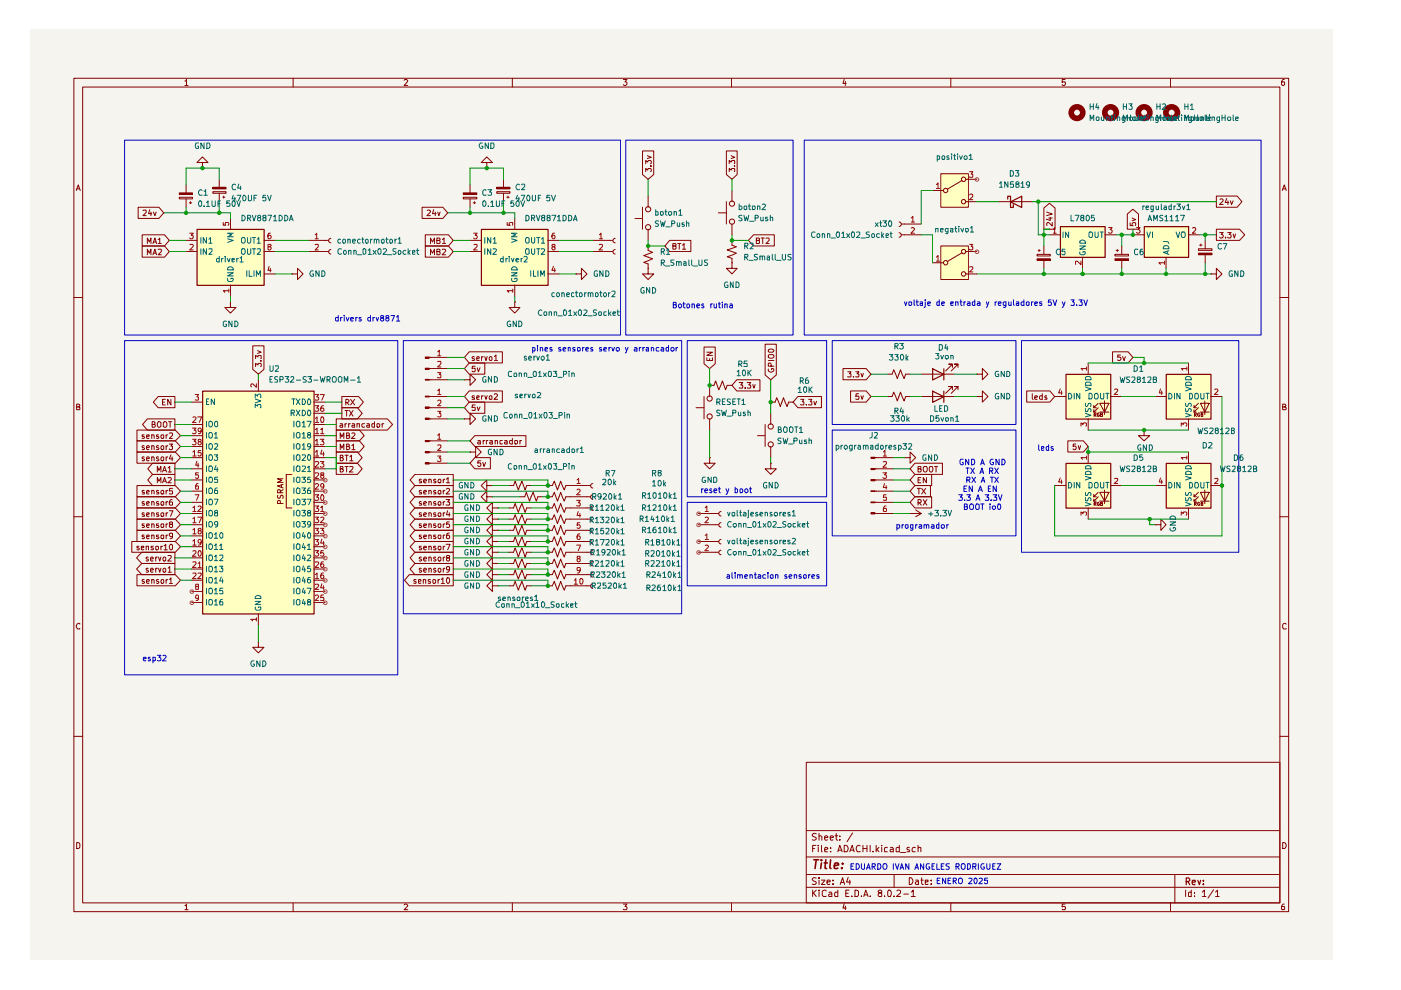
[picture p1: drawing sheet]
<svg xmlns="http://www.w3.org/2000/svg" width="297mm" height="210mm" viewBox="0 0 297 210" stroke-linecap="round" stroke-linejoin="round" font-family="sans-serif">
<path d="M6.3 6.4h276.2v197.1h-276.2z" fill="#f5f4ef"/>
<g fill="none" stroke="#840000" stroke-width=".21">
<path d="M15.7 16.6h257.5v176.7h-257.5zM17.5 18.5h253.9v172.9h-253.9zM39.2 17.2h.2l.1-.4v1.3M39.2 18.1h.7M62.1 16.6v1.9M85.7 17l.2-.2h.3l.2 .3-.7 1h.7M108.6 16.6v1.9M132.2 16.8h.7l-.4 .6 .4 .1v.4l-.2 .2h-.4l-.1-.2M155.1 16.6v1.9M179 16.8l-.3 .9h.7M179.2 17.3v.8M201.6 16.6v1.9"/>
<path d="M225.8 16.8h-.6v.6h.6l.1 .1-.1 .5-.4 .1-.2-.2M248.2 16.6v1.9M272.3 16.8h-.3a.93 .93 0 0 0-.2 1.2h.5l.1-.5-.1-.1h-.5l-.1 .1M16.2 40.4l.4-1.2 .4 1.2M16.3 40h.5M271.9 40.4l.4-1.2 .4 1.2M272 40h.6M15.7 63.1h1.8M271.4 63.1h1.8M16.3 86.3h.4l.2-.3-.1-.2-.5-.1v1.2h.5l.1-.5-.2-.1M271.9 86.3l.6-.1v-.4l-.6-.1v1.2h.6l.2-.4-.3-.2M15.7 109.6h1.8"/>
<path d="M271.4 109.6h1.8M16.9 132.3l-.1-.1a.66 .66 0 0 0-.6 .4 .66 .66 0 0 0 .2 .7h.5M272.7 132.3l-.4-.1-.4 .3v.6l.2 .2h.6M15.7 156.1h1.8M271.4 156.1h1.8M16.3 178.6h.3l.3 .4v.6l-.3 .3h-.3zM170.9 161.6h100.5v29.8h-100.5zM170.9 176.1h100.5M172.3 179.9h.4M173 179.2h-.7v1.4M173.1 176.8l-.6-.1-.3 .3 .1 .3 .7 .2 .1 .2a.51 .51 0 0 1-.4 .4 .51 .51 0 0 1-.5 0M173.5 179.2v.1"/>
<path d="M173.5 179.7v.9M173.7 177.3l.3-.1 .2 .2v.7M173.7 176.7v1.4M174.2 179.2v1.2l.1 .2M174.8 177.6l.7-.1-.1-.2-.4-.1-.2 .2 .1 .7h.5M176 177.6l.7-.1-.1-.2-.4-.1-.2 .2 .1 .7h.5M176.1 179.7v.2M177 177.2h.6M177.3 176.7v1.2l.3 .2M178.1 178v.1M178.1 177.3v.1M179 179.2a.76 .76 0 0 1 .8 .5 .76 .76 0 0 1-.2 .9h-.6z"/>
<path d="M180.8 176.6l-1.2 1.9M182.4 179.3a.61 .61 0 0 0-.8 .2 .61 .61 0 0 0 0 .8l.2 .3 .6-.1M183 179.9h.8M183 179.2v1.4M183.8 179.2v1.4M184.5 179.2v1.4M185.8 179.2v1.4M186.4 179.7l-.6 .6M186.9 179.2v.1M186.9 179.7v.9M188.1 179.7h-.3l-.3 .1v.7l.6 .1M188.8 179.7h.3l.3 .2v.7h-.6l-.1-.3 .2-.2 .5-.1"/>
<path d="M190.7 179.2v1.4h-.6l-.1-.8 .2-.1h.5M192.8 179.7h-.4l-.1 .2 .1 .3 .5 .1-.1 .3h-.5M194.1 179.7h-.4l-.3 .3 .1 .6h.6M194.6 179.8l.3-.1h.3v.9M194.6 179.2v1.4M271.9 178.6a.65 .65 0 0 1 .8 .7 .65 .65 0 0 1-.8 .6zM39.2 192h.2l.1-.3v1.2M39.2 192.9h.7M62.1 191.4v1.9M85.7 191.9l.2-.2h.3l.2 .2-.7 1h.7M108.6 191.4v1.9M132.2 191.7h.7l-.4 .5 .4 .2v.3l-.1 .2-.6-.1"/>
<path d="M155.1 191.4v1.9M170.9 188.1h100.5M170.9 185.4h100.5M170.9 181.7h100.5M172.3 188.7v1.4M172.5 189.3l.6 .8M173.1 186.2l-.6-.1-.3 .3 .3 .4 .6 .3a.51 .51 0 0 1-.4 .4 .51 .51 0 0 1-.5 0M173.1 188.7l-.8 .8M173.7 188.7v.2M173.7 186.1v.2M173.7 186.6v.9M173.7 189.1v1"/>
<path d="M174.2 186.6h.7l-.7 .9h.7M174.8 180.2l.7-.2-.1-.3h-.4l-.2 .2 .1 .7h.5M175.2 188.9l-.4-.2-.5 .4 .1 .8 .2 .2 .6-.1M175.3 187l.7-.1-.1-.3h-.5l-.1 .2 .1 .7h.5M175.8 189.2l.4-.1 .2 .3v.7h-.6l-.1-.4 .7-.2M176.1 180.5v.1M176.6 187.4v.1M176.6 186.6v.2M177.6 188.7v1.4h-.6v-.9h.6M177.6 180.6l.5-1.4 .5 1.4M177.7 180.3h.7M178.1 187.5l.5-1.4 .5 1.4"/>
<path d="M178.3 187.1h.6M179 191.6l-.3 .9h.7M179.2 192.1v.8M179.3 189.4h.5M179.8 186l-.3 1h.8M180 188.7h-.7v1.4h.7M180.2 180.6l.5-1.4 .4 1.4M180.2 186.6v.9M180.3 180.3h.7M180.6 190v.1M181.3 188.7h.3l.4 .4v.6l-.2 .4h-.5zM182.6 190v.1"/>
<path d="M183.1 190.1l.5-1.4 .5 1.4M183.2 189.7h.7M184.5 190v.1M185.1 180.5v.1M185.9 180.1l.5 .5M186.4 189.3l-.2-.3 .2-.3 .5 .1v.3l-.7 .5 .2 .5h.5v-.6l-.2-.2M187.5 190v.1M188.2 189l.3-.3a.78 .78 0 0 1 .6 .6 .78 .78 0 0 1-.3 .8l-.5-.1zM189.6 190v.1M189.6 185.4v2.7M190.2 188.9l.1-.2 .5 .1 .1 .5-.8 .8h.8M190.9 180.8h1.1"/>
<path d="M191.6 189.6h1M192.8 186.1a.72 .72 0 0 1 .8 .7 .72 .72 0 0 1-.8 .7zM193.2 189.1l.4-.4v1.4M193.2 190.1h.9M194.1 186.6h.5l.1 .9M194.7 186.9h-.4l-.2 .3 .2 .3h.4M195.2 186.6h.5M195.4 186.1v1.2l.3 .2M196.2 187l.6-.1v-.3h-.6v.9h.6M197.4 187.4v.1M197.4 186.6v.2M201.6 191.4v1.9"/>
<path d="M225.8 191.7h-.6v.6l.6-.1 .1 .2-.1 .5-.6-.1M248.2 191.4v1.9M249.1 185.4v6M251.4 188.7v1.4M252.6 188.7v1.4h-.5l-.1-.8 .2-.2 .4 .1M253.2 190v.1M253.2 189.2v.2M254.9 189.1l.5-.4v1.4M254.9 190.1h.8M257.3 188.6l-1.2 1.8M257.7 189.1l.4-.4v1.4M257.7 190.1h.8"/>
<path d="M272.3 191.7h-.3a.93 .93 0 0 0-.2 1.2h.5l.1-.5-.1-.2h-.5l-.1 .2"/>
</g>
<path d="M251.5 186.9h.5l.3-.3v-.2l-.3-.3h-.5v1.5M251.8 186.9l.5 .7M252.8 187.1l.6-.1v-.4h-.5l-.1 .2 .1 .7h.5M254 186.6l.3 1 .3-1M255.1 187.4v.2M255.1 186.6v.2" fill="none" stroke="#840000" stroke-width=".25"/>
<path d="M172.6 182.3h1M173.1 182.3l-.3 1.8M174.2 182.3v.2M174.2 183l-.2 1.1M174.8 183h.6M175.1 182.3l-.2 1.8h.4M176.1 182.3l-.2 1.6 .3 .2M176.9 183.6l.9-.2-.1-.4h-.7l-.1 .9 .1 .2h.6M178.5 184v.1M178.6 183v.2" fill="none" stroke="#840000" stroke-width=".34"/>
<g fill="#ffffc2">
<path d="M199.5 36.8h5.8v7.1h-5.8z"/>
<path d="M199.5 52.2h5.8v7.1h-5.8z"/>
<path d="M224.8 48h9.5v6.5h-9.5z"/>
<path d="M242.6 48h9.4v6.5h-9.4z"/>
<path d="M42.9 82.9h23.6v47.2h-23.6z"/>
<path d="M102 48.6h14.2v11.9h-14.2z"/>
<path d="M41.7 48.6h14.3v11.9h-14.3z"/>
<path d="M226 79.3h9.5v9.5h-9.5z"/>
<path d="M247.2 79.3h9.5v9.5h-9.5z"/>
<path d="M226 98.2h9.5v9.5h-9.5z"/>
<path d="M247.2 98.2h9.5v9.5h-9.5z"/>
</g>
<g fill="none" stroke="#840000" stroke-width=".21">
<path d="M199.5 36.8h5.8v7.1h-5.8zM204 38.3l-3.2 1.8M204.7 38h2.4M197.7 40.4h2.4M197.7 55.7h2.4M199.5 52.2h5.8v7.1h-5.8zM204 53.6l-3.2 1.9M204.7 42.8h2.4M204.7 58.1h2.4M204.7 53.3h2.4M211.8 42.8h7.1M219.9 54.9h2.8v.3h-2.8z"/>
<path d="M219.9 53.9h2.8v.4h-2.8zM220.1 53.1h.5M220.3 52.9v.4M221.3 52.2v1.7M221.3 55.2v1.7M222.5 49.8h2.3M229.5 54.5v2.4M234.3 49.8h2.3M239 45.4l1.2-1 1.2 1v3.2h-2.4zM239.6 47.2v.6h.6l-.2-.4 .3-.2h.4v.6M240 46.2l.8 .4-.8 .2M240.2 49.8h2.4"/>
<path d="M247.2 54.5v2.4M252 49.8h2.3M256.7 58.1h1.2v-1.2l1.2 1.2-1.2 1.2v-1.2M256.7 58.1h.1M257.9 48.6h4.9l1.1 1.2-1.1 1.2h-4.9zM257.9 41.6h4.4l1 1.2-1 1.1h-4.4zM258.6 49.3h.7l-.4 .4 .3 .1v.6l-.5 .1-.1-.2M258.7 42.2h.4l.2 .3-.7 .8h.7M259.8 50.3v.2M260.1 42.1l-.3 .8h.7M260.3 49.3h.7l-.4 .4 .4 .3-.1 .4-.5 .1-.1-.2M260.3 42.6v.7"/>
<path d="M260.9 42.6l.2 .7 .4-.7M261.5 49.6l.2 .9 .3-.9M53.6 73.3h2.4v5l-1.2 1-1.2-1zM54.2 77.7v-.7l.5 .4 .1-.4h.5v.7M54.2 76v-.6l.5 .3 .1-.3h.5v.6M54.6 74.3l.8 .4-.8 .2M55.3 76.5h.1M90.2 98.1h.8v.3h-.8zM91 98.2h.4M91 95.8h.4M91 93.5h.4"/>
<circle cx="204.3" cy="38" r=".47"/>
<circle cx="200.5" cy="55.7" r=".47"/>
<circle cx="200.5" cy="40.4" r=".47"/>
<circle cx="204.3" cy="53.3" r=".47"/>
<circle cx="204.3" cy="58.1" r=".47"/>
<circle cx="204.3" cy="42.8" r=".47"/>
</g>
<g fill="none" stroke="#a90000" stroke-width=".21">
<path d="M198.5 39.1l.4-.3v1.2M198.5 40h.7M205.6 36.4h.6l-.3 .5 .3 .1v.5h-.6M198.5 54.5l.4-.3v1.2M198.5 55.4h.7M205.6 41.3l.1-.2h.4l.1 .2v.4l-.6 .6h.6M205.6 56.6h.6v.4l-.6 .7h.6M205.6 51.8h.6l-.3 .4 .3 .1v.5l-.1 .2h-.4l-.1-.2M223.4 48.6l.2-.3v1.1M223.4 49.4h.5M229.2 55.4v.7l-.9-.7-.3 .1 .1 .5M235 48.3h.8l-.4 .4 .4 .2-.1 .5h-.5l-.2-.1"/>
<path d="M241 48.3h.7l-.4 .4 .4 .2v.3l-.2 .2h-.4l-.1-.1M246.9 55.7h-1.2l.3 .3M246.9 55.4v.6M252.8 48.3h.7v.5l-.7 .6h.7"/>
</g>
<path d="M213.7 42.2v-.6h.5v2.4h.6v-.6M214.2 42.8l2.4-1.2v2.4zM224.8 48h9.5v6.6h-9.5zM242.6 48h9.4v6.6h-9.4z" fill="none" stroke="#840000" stroke-width=".25"/>
<path d="M219.9 55h2.8" fill="none" stroke="#840000" stroke-width=".34"/>
<g fill="none" stroke="#006464" stroke-width=".21">
<path d="M225.4 49.2v1.2M226.6 49.2v1.2l-.7-1.2v1.2M228.9 53.4v.4l.3 .2h.6l.3-.3-.1-.4h-.4v.3M228.9 52.2h1.2l-1.2 .6h1.2M228.9 51.1a.66 .66 0 0 1 .8-.2 .66 .66 0 0 1 .4 .7h-1.2zM230.9 49.4l.2-.2h.4a.86 .86 0 0 1-.1 1.2l-.5-.2zM232.2 49.2v.9l.2 .3 .4-.3v-.9M233.3 49.2h.6M233.6 49.2v1.2M243.2 49.2l.3 1.2 .4-1.2M244.3 49.2v1.2M246.6 51.2h.9l.3 .4"/>
<path d="M246.8 52.2h.8l.2 .5h-1.2zM247.5 53.3v.5M247.8 53.2l-1.2 .3 1.2 .4M249.3 49.2l.5 1.2 .3-1.2M250.6 49.2h.5a.77 .77 0 0 1-.1 1.2l-.4-.1a.87 .87 0 0 1 0-1.1z"/>
</g>
<path d="M90.2 98.1h.8v.3h-.8z" fill="#840000"/>
<path d="M90.2 95.8h.8v.2h-.8z" fill="none" stroke="#840000" stroke-width=".21"/>
<path d="M90.2 95.8h.8v.2h-.8z" fill="#840000"/>
<path d="M90.2 93.4h.8v.2h-.8z" fill="none" stroke="#840000" stroke-width=".21"/>
<path d="M90.2 93.4h.8v.2h-.8z" fill="#840000"/>
<g fill="none" stroke="#840000" stroke-width=".21">
<path d="M99.5 77h3.3v2.3h-3.3l-1-1.2zM100.8 77.6h-.6l-.1 .5h.7v.6l-.2 .1h-.4l-.1-.1M101.2 78l.2 .8 .4-.8M90.2 88.6h.8v.3h-.8zM91 88.8h.4M91 86.4h.4M91 84.1h.4M91.4 93.5h3.5M91.4 95.8h3.5M91.4 98.2h3.5M98.5 80.5h1.2v-1.2l1.1 1.2-1.1 1.2v-1.2M98.5 80.5h.1"/>
<path d="M99.5 82.9h7v2.4h-7l-1-1.2zM99.5 85.3h3.3v2.3h-3.3l-1-1.2zM100.6 84l-.4-.1-.1 .2 .1 .2h.4v.4h-.5M100.8 85.9h-.6l-.1 .5h.6l.1 .6h-.7M101.1 84.3l.5-.1v-.2h-.5v.7h.5M101.2 86.3l.2 .7 .4-.7M102.1 83.9v.8M102.4 83.9l-.3 .3M102.8 83.9l.2 .8 .3-.8M103.8 84h.5l-.1 .7h-.4zM104.8 83.7l.4-.2 .3 .3-.8 .9h.8"/>
</g>
<path d="M92.8 92.3l.3-.4v1.2M92.8 94.4h.7v.4l-.7 .7h.7M92.8 96.7h.7l-.4 .4 .4 .1v.5l-.2 .2h-.3l-.2-.2M92.8 93.1h.7" fill="none" stroke="#a90000" stroke-width=".21"/>
<path d="M90.2 88.6h.8v.3h-.8z" fill="#840000"/>
<path d="M90.2 86.3h.8v.2h-.8z" fill="none" stroke="#840000" stroke-width=".21"/>
<path d="M90.2 86.3h.8v.2h-.8z" fill="#840000"/>
<path d="M90.2 84h.8v.2h-.8z" fill="none" stroke="#840000" stroke-width=".21"/>
<path d="M90.2 84h.8v.2h-.8z" fill="#840000"/>
<g fill="none" stroke="#840000" stroke-width=".21">
<path d="M39.5 39.2v1.7M42.9 34.5h1.2l-1.2-1.2-1.2 1.2h1.2v1.1M42.9 35.6h.1M45.1 39.7h2.8v.3h-2.8zM46.5 38v1.7M99.7 39.2v1.7M103.2 34.5h1.2l-1.2-1.2-1.2 1.2h1.2v1.1M103.2 35.6h.1M105.3 39.7h2.8v.3h-2.8zM106.8 38v1.7M136.2 32h2.4v5l-1.2 1-1.2-1zM136.9 36.4v-.7l.4 .4 .1-.4h.5l.2 .2v.3l-.2 .2"/>
<path d="M136.9 34.7v-.7l.4 .4 .1-.4h.5l.2 .2v.3l-.2 .2M137.2 33l.9 .4-.9 .2M137.9 35.2h.2M154 32h2.3v5l-1.1 1-1.2-1zM154.6 36.4v-.7l.4 .4 .2-.4h.5v.7M154.6 34.7v-.7l.4 .4 .2-.4h.5v.7M155 33l.8 .4-.8 .2M155.7 35.2h.1M29.3 43.9h4.4l1 1.2-1 1.2h-4.4zM30.1 52.2h4.8l1 1.1-1 1.2h-4.8zM30.1 49.8h4.8l1 1.2-1 1.2h-4.8zM30.3 44.6h.7v.4l-.7 .7h.7"/>
<path d="M31.2 54v-1.2l.5 .9 .3-.9v1.2M31.2 51.6v-1.1l.5 .8 .3-.8v1.1M31.7 44.4l-.2 .9h.7M32 45v.7M32.4 54l.5-1.2 .3 1.2M32.4 51.6l.5-1.1 .3 1.1M32.5 45l.4 .7 .2-.7M32.5 53.7h.6M32.5 51.3h.6M33.5 52.9h.7v.4l-.7 .7h.7M33.5 50.8l.4-.3v1.1M33.5 51.6h.7"/>
<path d="M38 40.9h2.8v.3h-2.8zM38 41.8h2.8v.4h-2.8zM39.5 42.2v1.7M40.1 43h.5M40.4 42.8v.4M45.1 40.6h2.8v.4h-2.8zM46.5 41v1.8M47.2 41.8h.5M47.4 41.6v.4M89.5 43.9h4.4l1 1.2-1 1.2h-4.4zM90.2 52.2h4.9l1 1.1-1 1.2h-4.9zM90.2 49.8h4.9l1 1.2-1 1.2h-4.9z"/>
<path d="M90.6 44.6l.4-.1 .3 .4-.8 .8h.8M91.3 54v-1.2l.4 .9 .4-.9v1.2M91.3 51.6v-1.1l.4 .8 .4-.8v1.1M91.9 44.4l-.2 .9h.8M92.3 45v.7M92.6 53.3h.5l.2-.3-.2-.2h-.5v1.2h.5l.2-.2v-.3l-.3-.2M92.6 51h.5l.2-.4-.2-.1h-.5v1.1h.5l.2-.1v-.4l-.3-.1M92.8 45l.2 .7 .3-.7M93.8 52.9l.5-.1 .2 .4-.8 .8h.8M93.8 50.8l.3-.3v1.1M93.8 51.6h.7M98.2 40.9h2.9v.3h-2.9z"/>
<path d="M98.2 41.8h2.9v.4h-2.9zM99.7 53.3h2.3M99.7 51h2.3M99.7 42.2v1.7M100.3 43h.5M100.6 42.8v.4M105.3 40.6h2.8v.4h-2.8zM106.8 41v1.8M107.4 41.8h.5M107.7 41.6v.4M109.1 46.3v2.3M116.2 53.3h2.3"/>
<path d="M116.2 51h2.3M116.2 58.1h2.3M122.1 58.1h1.2v-1.2l1.2 1.2-1.2 1.2v-1.2M122.1 58.1h.1M125.6 53.3h4.3M125.6 51h4.3M130.4 52.9a.47 .47 0 0 0-.4 .5 .47 .47 0 0 0 .4 .5M130.4 50.5a.47 .47 0 0 0-.4 .5 .47 .47 0 0 0 .4 .5M134.6 46.3h1.6M136.2 43.9v4.7M137.4 56.9v1.2h1.2l-1.2 1.2-1.2-1.2h1.2M137.4 56.9h.1"/>
<path d="M137.4 52.2v.9l.9 .4-1.8 .7 1.8 .7-1.8 .7 .9 .4v.9M137.4 41.6v2.3M137.4 48.6v2.4M142 51h4.5v2.3h-4.5l-1-1.1zM142.7 52.2h.5l.1-.4-.1-.2h-.5v1.2h.5l.1-.1v-.4l-.2-.1M143.7 51.6h.7M144 51.6v1.2M144.7 52l.3-.4v1.2M144.7 52.8h.7M152.3 45.1h1.7M154 42.8v4.7M155.2 51v1l.9 .3-1.9 .7 1.9 .7-1.9 .7 1 .4v.9"/>
<path d="M155.2 55.7v1.2h1.1l-1.1 1.2-1.2-1.2h1.2M155.2 55.7h.1M155.2 40.4v2.4M155.2 47.5v2.3M159.8 49.8h4.4v2.4h-4.4l-1.1-1.2zM160.4 51h.5l.1-.4-.1-.1h-.5v1.1h.5l.1-.1v-.4l-.2-.1M161.4 50.5h.7M161.7 50.5v1.1M162.4 50.5h.7v.5l-.7 .6h.7M190.6 49.4a.47 .47 0 0 1 .5 .4 .47 .47 0 0 1-.5 .5M190.6 47.1a.47 .47 0 0 1 .5 .4 .47 .47 0 0 1-.5 .5M191.1 49.8h4.2"/>
<path d="M191.1 47.5h4.2M109.1 64v1.2h1.1l-1.1 1.2-1.2-1.2h1.2M109.1 64h.1M109.1 60.5v2.3M29 91.2h8.2l1.1 1.2-1.1 1.1h-8.2zM29 95.8h8.2l1.1 1.2-1.1 1.2h-8.2zM29 93.5h8.2l1.1 1.2-1.1 1.1h-8.2zM30.6 92.2h-.5v.3h.4l.1 .3-.1 .2-.4-.1M30.6 96.9h-.5v.3l.4 .1 .1 .2-.1 .2-.4-.1M30.6 94.6h-.5v.2l.4 .1 .1 .3-.1 .1-.4-.1M31.1 92.5h.6l-.1-.3h-.4l-.1 .2v.4l.1 .2 .4-.1M31.1 97.3l.6-.1-.2-.3-.4 .1v.5l.1 .2 .4-.1"/>
<path d="M31.1 94.9l.6-.1-.2-.3-.4 .2v.5l.1 .1 .4-.1M31.2 88.8h5.9v2.4h-5.9l-1-1.2zM32.2 92.3l.4-.1 .1 .8M32.2 97l.1-.1 .4 .1v.7M32.2 94.7l.1-.2 .4 .2v.6M32.2 92.2v.8M32.2 94.5v.8M32.2 96.9v.8M32.3 90h.4l.2-.2v-.3l-.2-.1h-.4v1.2l.6-.1v-.3l-.2-.2M32.3 98.2h4.8v2.4h-4.8l-1-1.2zM33.5 84.1h3.6v2.3h-3.6l-1-1.1zM33.6 92.2h-.4v.3h.3l.2 .3-.2 .2-.3-.1"/>
<path d="M33.6 96.9h-.4v.3l.3 .1 .2 .2-.2 .2-.3-.1M33.6 94.6h-.4v.2l.3 .1 .2 .3-.2 .1-.3-.1M33.6 89.4l.5 .2v.8l-.5 .2a.78 .78 0 0 1 0-1.2zM34.2 92.2l.5 .1v.6h-.5zM34.2 96.9h.3l.2 .1v.5l-.2 .2-.4-.2zM34.2 94.6l.3-.1 .2 .2v.5l-.2 .1-.4-.2zM34.5 85.3h.4M34.6 89.6l.5-.2a.65 .65 0 0 1 .3 .7 .65 .65 0 0 1-.5 .5l-.3-.2zM34.6 99.7h.5M35.1 84.7h-.6v1.2h.6M35.2 92.2v.8M35.2 94.5v.8"/>
<path d="M35.2 96.9v.8M35.6 92.2l-.4 .2M35.6 96.9l-.4 .2M35.6 94.5l-.4 .2M35.6 99.2l.4-.3v1.2M35.7 89.4h.7M35.9 91.9h.7v.4l-.7 .7h.7M35.9 94.1h.7l-.4 .5 .4 .1v.5l-.2 .1h-.3l-.2-.1M36.1 89.4v1.2M36.2 96.4l-.3 .9h.8M36.2 84.7v1.2l-.6-1.2v1.2M36.5 96.9v.8"/>
<path d="M40.6 90h2.3M40.6 92.4h2.3M40.6 94.7h2.3M40.6 97h2.3M40.6 99.4h2.3M40.6 85.3h2.3M54.8 80.5v2.4M66.5 90h2.4M66.5 92.4h2.4M66.5 94.7h2.4M66.5 97h2.4M66.5 99.4h2.4"/>
<path d="M66.5 85.3h2.4M66.5 87.6h2.4M71.3 95.8h4.5l1 1.2-1 1.2h-4.5zM71.3 98.2h4.5l1 1.2-1 1.2h-4.5zM71.3 88.8h10.8l1.1 1.2-1.1 1.2h-10.8zM71.3 91.2h4.9l1 1.2-1 1.1h-4.9zM71.3 93.5h4.9l1 1.2-1 1.1h-4.9zM72.1 97h.5v-.5h-.5v1.2h.5l.2-.4-.3-.3M72.1 99.4h.5v-.5h-.5v1.2h.5l.2-.4-.3-.3M72.1 89.8h.5v.8M72.1 93v-1.2l.4 .8 .4-.8v1.2M72.1 95.3v-1.2l.4 .9 .4-.9v1.2"/>
<path d="M72.5 86.4h3.3l1 1.2-1 1.2h-3.3zM72.5 84.1h3.5l1 1.2-1 1.1h-3.5zM72.6 90.1l-.5 .1v.1l.1 .3 .4-.1M73.2 96.5h.6M73.2 98.9h.6M73.2 89.8v.8M73.2 87h.6M73.3 85.3h.4l.3-.2-.3-.4h-.4v1.2M73.5 89.8l-.3 .2M73.5 92.4l.5-.1v-.4l-.5-.1v1.2h.4l.3-.5-.4-.1M73.5 94.7h.5v-.5l-.5-.1v1.2h.4l.3-.4-.4-.2M73.5 87v1.2"/>
<path d="M73.5 96.5v1.2M73.5 98.9v1.2M73.6 85.3l.4 .6M73.9 89.8v.8M74.1 87l.7 1.2M74.2 96.9l.3-.4v1.2M74.2 99l.5-.1 .1 .3-.7 .9h.7M74.2 97.7h.6M74.3 89.8h-.3l-.1 .2M74.3 84.7l.9 1.2M74.6 91.9l.4-.1 .3 .3-.8 .9h.8M74.6 94.5l.3-.4v1.2"/>
<path d="M74.6 95.3h.7M74.7 89.8h.4l.1 .8M74.8 87l-.7 1.2M75.2 90.1l-.5 .1-.1 .1 .2 .3 .4-.1M75.2 84.7l-.9 1.2M75.7 89.9l.5-.1v.8M75.7 89.8v.8M77.3 89.8h-.4l-.2 .2 .1 .5h.5M77.8 89.8h.4l.1 .8M78.3 90.1l-.5 .1-.1 .1 .2 .3 .4-.1M79.4 89.8h-.5l-.1 .5a.36 .36 0 0 0 .6 .2M79.4 89.4v1.2"/>
<path d="M80 89.8h.3l.2 .2v.3l-.2 .3-.4-.1zM81 89.8v.8M81.4 89.8h-.3l-.1 .2M91.4 84.1h3.5M91.4 86.4h3.5M91.4 88.8h3.5M98.5 88.8h1.2v-1.2l1.1 1.2-1.1 1.2v-1.2M98.5 88.8h.1M99.7 95.8h1.1v-1.1l1.2 1.1-1.2 1.2v-1.2M99.7 95.8h.1M100.7 97h3.3v2.4h-3.3l-1-1.2zM100.7 92.4h10.8v2.3h-10.8l-1-1.2z"/>
<path d="M101.3 93.4h.5l.1 .7M101.9 93.6l-.6 .1v.2l.1 .2h.5M101.9 97.7h-.6v.5h.6v.5l-.1 .2h-.4l-.1-.2M102.4 98l.2 .9 .4-.9M102.4 93.4v.7M102.8 93.4h-.3l-.1 .2M103.1 93.4v.7M103.5 93.4l-.4 .2M103.9 93.4h.4l.1 .7M104.4 93.6l-.5 .1-.1 .2 .2 .2h.4M105 93.5l.4-.1 .1 .7M105 93.4v.7"/>
<path d="M106.5 93.4l-.5 .1v.6h.5M107 93.4h.4l.1 .7M107.5 93.6l-.5 .1-.1 .2 .2 .2h.4M108.6 93.4h-.5l-.1 .5a.36 .36 0 0 0 .6 .2M108.6 93v1.1M109.1 93.5l.5-.1v.7h-.5zM110.2 93.4v.7M110.6 93.4h-.3l-.1 .2M185.5 97h.3M185.5 99.4h.3M27.9 114.8h9.3l1.1 1.1-1.1 1.2h-9.3zM29 110.1h8.2l1.1 1.2-1.1 1.1h-8.2z"/>
<path d="M29 112.4h8.2l1.1 1.2-1.1 1.2h-8.2zM29 107.7h8.2l1.1 1.2-1.1 1.2h-8.2zM29 105.3h8.2l1.1 1.2-1.1 1.2h-8.2zM29 103h8.2l1.1 1.1-1.1 1.2h-8.2zM29.5 115.8h-.5v.4h.4l.1 .2-.1 .2-.4-.1M30 116.2l.5-.1v-.3h-.5v.7h.5M30.1 117.1h7v2.4h-7l-1.1-1.2zM30.1 119.5h7v2.3h-7l-1.1-1.2zM30.6 111.1h-.5v.3h.4l.1 .3-.1 .1h-.4M30.6 113.5h-.5v.3h.4l.1 .2-.1 .2-.4-.1M30.6 108.8h-.5v.3h.5v.4h-.5M30.6 106.4h-.5v.3l.5 .1v.3h-.5"/>
<path d="M30.6 104.1h-.5v.2l.5 .1v.2v.1h-.5M31 115.9l.5-.1v.8M31 115.8v.8M31.1 111.4l.6-.1-.1-.2h-.4l-.1 .2v.4l.1 .1h.4M31.1 113.8l.6-.1-.1-.2h-.4l-.1 .1v.4l.1 .2 .4-.1M31.1 109.1l.6-.1-.2-.3-.4 .2v.4l.1 .2h.4M31.1 106.8l.6-.2-.2-.3-.4 .2v.4l.1 .2h.4M31.1 104.4l.6-.2-.2-.2-.4 .1v.5l.1 .1h.4M31.4 118.2h-.4v.2l.3 .1 .2 .3-.2 .2-.3-.1M31.9 118.5l.6-.1-.2-.3-.4 .2v.5l.2 .2 .3-.1M32.2 111.2l.4-.1 .1 .7M32.2 113.5h.4l.1 .7"/>
<path d="M32.2 108.8l.3-.1 .2 .2v.6M32.2 106.4l.3-.1 .2 .2v.6M32.2 104.1l.3-.1 .2 .1v.6M32.2 104v.7M32.2 106.3v.8M32.2 108.7v.8M32.2 111.1v.7M32.2 113.5v.7M32.3 100.6h4.8v2.4h-4.8l-1-1.2zM32.5 115.8h-.4l-.1 .2 .1 .2h.4v.3h-.5M33 115.9l.5-.1v.7h-.5zM33 118.1v.9"/>
<path d="M33.4 118.1l-.4 .3M33.4 100.1v-1.2l.3 .8 .4-.8v1.2M33.4 102.4v-1.1l.3 .7 .4-.7v1.1M33.6 118.1l.3 .9 .2-.9M33.6 111.1h-.4v.3h.3l.2 .3-.2 .1h-.3M33.6 113.5h-.4v.3h.3l.2 .2-.2 .2-.3-.1M33.6 108.8h-.4v.3h.4v.4h-.4M33.6 106.4h-.4v.3l.4 .1v.3h-.4M33.6 104.1h-.4v.2l.4 .1 .1 .2-.1 .1h-.4M34.1 115.8v.8M34.2 111.1l.5 .1v.6h-.5zM34.2 113.5h.5v.6h-.5z"/>
<path d="M34.2 108.8h.5l-.1 .7h-.4zM34.2 106.4h.5l-.1 .7h-.4zM34.2 104.1h.5l-.1 .6h-.4zM34.5 100.1l.4-1.2 .4 1.2M34.5 102.4l.4-1.1 .4 1.1M34.5 115.8h-.3l-.1 .2M34.6 118.2l.4-.1 .1 .2v.5l-.1 .2-.5-.3zM34.6 102h.5M34.8 115.7l.3-.3v1.2M34.8 116.6h.7M35.2 104v.7M35.2 106.3v.8"/>
<path d="M35.2 108.7v.8M35.2 111.1v.7M35.2 113.5v.7M35.6 111.1l-.4 .2M35.6 113.5l-.4 .1M35.6 108.7l-.4 .3M35.6 106.3l-.4 .3M35.6 104l-.4 .2M35.6 117.9l.6-.1 .1 .3-.7 .9h.7M35.6 101.3h.6l.1 .3-.7 .8h.7M35.6 100.1h.7M35.9 108.3h.8l-.5 1.2"/>
<path d="M36.1 115.5l.2-.1 .3 .3v.6l-.4 .3a.7 .7 0 0 1-.1-1.1zM36.2 111.2l-.3-.3 .3-.2h.4v.4a.51 .51 0 0 0-.6 .7h.6v-.5l-.2-.1M36.5 105.9l-.4 .2-.2 .8 .2 .2 .5-.1-.1-.6h-.4l-.2 .2M36.6 113.5l-.2 .3h-.2l-.3-.3 .1-.4h.6v.9l-.5 .2M36.6 103.5h-.6l-.1 .6h.6l.1 .5h-.7M40.6 108.9h2.3M40.6 111.3h2.3M40.6 113.6h2.3M40.6 115.9h2.3M40.6 118.3h2.3M40.6 101.8h2.3M40.6 104.1h2.3"/>
<path d="M40.6 106.5h2.3M58.9 105v.6h.5l.1-.5 .3-.1 .2 .2-.1 .5M59.4 106.8v-.5l-.1-.2-.4 .1-.1 .6h1.2M59.4 104.5v-.6h-.5l-.1 .6h1.2M59.7 102.8v.6M60 102.7l-1.2 .3 1.2 .5M60 101.5h-1.2l.9 .4-.9 .4h1.2M60 103.8l-.6 .4M61.9 100.6h-1.2v7.1h1.2M66.5 108.9h2.4M66.5 111.3h2.4M66.5 113.6h2.4"/>
<path d="M66.5 115.9h2.4M66.5 118.3h2.4M66.5 101.8h2.4M66.5 104.1h2.4M66.5 106.5h2.4M88 105.3h8.1v2.4h-8.1l-1-1.2zM88 100.6h8.1v2.4h-8.1l-1-1.2zM88 103h8.1v2.3h-8.1l-1-1.2zM88 107.7h8.1v2.4h-8.1l-1-1.2zM88 110.1h8.1v2.3h-8.1l-1-1.1zM88 117.1h8.1v2.4h-8.1l-1-1.2zM88 119.5h8.1v2.3h-8.1l-1-1.2z"/>
<path d="M88 112.4h8.1v2.4h-8.1l-1-1.2zM88 114.8h8.1v2.3h-8.1l-1-1.2zM89.3 106.4h-.4v.3l.4 .1v.3h-.4M89.3 101.7h-.4v.2l.4 .1 .1 .2-.1 .2h-.4M89.3 104.1h-.4v.2l.4 .1 .1 .2-.1 .1h-.4M89.3 108.8h-.4v.3h.4v.4h-.4M89.3 111.1h-.4v.3h.3l.2 .3-.2 .1h-.3M89.3 118.2h-.4v.2l.3 .1 .2 .3-.2 .2-.3-.1M89.3 113.5h-.4v.3h.3l.2 .2-.2 .2-.3-.1M89.3 115.8h-.4v.4h.3l.2 .2-.2 .2-.3-.1M89.8 106.8l.6-.2-.1-.3-.5 .2v.4l.1 .2h.4M89.8 102l.6-.1-.1-.3-.5 .2v.4l.1 .2h.4"/>
<path d="M89.8 104.4l.6-.2-.1-.2-.5 .1v.5l.1 .1h.4M89.8 109.1l.6-.1-.1-.3-.5 .2v.4l.1 .2h.4M89.8 111.4l.6-.1-.1-.2h-.4l-.1 .2v.4l.2 .1h.3M89.8 118.5l.6-.1-.1-.3-.5 .2v.5l.2 .2 .3-.1M89.8 113.8l.6-.1-.1-.2h-.4l-.1 .1v.4l.2 .2 .3-.1M89.8 116.2l.6-.1-.1-.3h-.4l-.1 .2v.4l.2 .2 .3-.1M90.9 106.4l.4-.1 .1 .2v.6M90.9 101.8l.2-.2 .3 .2v.6M90.9 104.1l.4-.1 .1 .1v.6M90.9 108.8l.4-.1 .1 .2v.6M90.9 111.2l.5-.1v.7M90.9 118.3l.2-.2 .3 .2v.7"/>
<path d="M90.9 113.5h.5v.7M90.9 115.9l.5-.1v.8M90.9 101.6v.8M90.9 104v.7M90.9 106.3v.8M90.9 108.7v.8M90.9 111.1v.7M90.9 113.5v.7M90.9 115.8v.8M90.9 118.1v.9M92.4 106.4h-.5v.3l.5 .1v.3h-.5M92.4 101.7h-.5v.2l.5 .1 .1 .2-.1 .2h-.5"/>
<path d="M92.4 104.1h-.5v.2l.5 .1 .1 .2-.1 .1h-.5M92.4 108.8h-.5v.3h.5v.4h-.5M92.4 111.1h-.5v.3h.4l.2 .3-.2 .1h-.4M92.4 118.2h-.5v.2l.4 .1 .2 .3-.2 .2-.4-.1M92.4 113.5h-.5v.3h.4l.2 .2-.2 .2-.4-.1M92.4 115.8h-.5v.4h.4l.2 .2-.2 .2-.4-.1M93 106.4h.5l-.1 .7h-.4zM93 101.7l.3-.1 .2 .2-.1 .6h-.4zM93 104.1h.5l-.1 .6h-.4zM93 108.8h.5l-.1 .7h-.4zM93 111.1l.5 .1v.6h-.5zM93 118.2l.3-.1 .2 .2v.5l-.2 .2-.4-.3z"/>
<path d="M93 113.5h.5v.6h-.5zM93 115.8l.5 .1v.6h-.5zM94 101.6v.8M94 104v.7M94 106.3v.8M94 108.7v.8M94 111.1v.7M94 113.5v.7M94 115.8v.8M94 118.1v.9M94.3 106.3l-.3 .3M94.3 101.6l-.3 .3"/>
<path d="M94.3 104l-.3 .2M94.3 108.7l-.3 .3M94.3 111.1l-.3 .2M94.3 118.1l-.3 .3M94.3 113.5l-.3 .1M94.3 115.8l-.3 .2M94.6 105.9h.7l-.4 .5h.3v.7l-.6-.1M94.6 115.4h.8l-.5 1.2M94.7 101.6l.3-.3v1.1M94.7 103.7l.4-.2 .2 .4-.7 .8h.7M94.7 102.4h.6M94.9 108.3l-.2 .8h.7"/>
<path d="M94.9 118.3l-.2-.3v-.2h.5v.4l-.5 .1v.1v.3l.2 .3 .4-.3-.1-.4h-.1M95.2 110.7h-.5v.6l.1-.2 .4 .1v.6h-.5M95.2 113l-.4 .1-.1 .9a.35 .35 0 0 0 .3 .2 .35 .35 0 0 0 .3-.2v-.3l-.2-.2-.4 .2M95.2 108.7v.8M120.9 117.1h4.2M120.9 114.8h4.2M120.9 119.5h4.2M120.9 112.4h4.2M120.9 110.1h4.2M120.9 107.7h4.2M120.9 105.3h4.2M120.9 103h4.2"/>
<path d="M125.7 119a.47 .47 0 0 0-.5 .5 .47 .47 0 0 0 .5 .5M125.7 116.7a.47 .47 0 0 0-.5 .4 .47 .47 0 0 0 .5 .5M125.7 114.4a.47 .47 0 0 0-.5 .5 .47 .47 0 0 0 .5 .4M125.7 112a.47 .47 0 0 0-.5 .5 .47 .47 0 0 0 .5 .5M125.7 109.6a.47 .47 0 0 0-.5 .5 .47 .47 0 0 0 .5 .5M125.7 107.3a.47 .47 0 0 0-.5 .4 .47 .47 0 0 0 .5 .5M125.7 104.9a.47 .47 0 0 0-.5 .5 .47 .47 0 0 0 .5 .4M125.7 102.5a.47 .47 0 0 0-.5 .5 .47 .47 0 0 0 .5 .5M148.1 108.9h4.2M148.1 111.3h4.2M148.1 117.1h4.2M148.1 114.8h4.2"/>
<path d="M152.9 116.7a.47 .47 0 0 0-.5 .4 .47 .47 0 0 0 .5 .5M152.9 114.4a.47 .47 0 0 0-.5 .5 .47 .47 0 0 0 .5 .4M152.9 110.8a.47 .47 0 0 0-.5 .5 .47 .47 0 0 0 .5 .5M152.9 108.5a.47 .47 0 0 0-.5 .4 .47 .47 0 0 0 .5 .5M184.7 108.7h.8v.3h-.8zM185.5 108.9h.3M185.5 101.8h.3M185.5 104.1h.3M185.5 106.5h.3M29 121.8h8.2l1.1 1.2-1.1 1.2h-8.2zM30.6 122.9h-.5v.3l.4 .1 .1 .2-.1 .2-.4-.1M31.1 123.3l.6-.1-.2-.3-.4 .1v.5l.1 .2 .4-.1"/>
<path d="M31.4 120.6h-.4v.2l.3 .1 .2 .3-.2 .1-.3-.1M31.9 120.9l.6-.1-.2-.3-.4 .1v.6l.2 .1 .3-.1M32.2 123l.1-.1 .4 .1v.7M32.2 122.9v.8M33 120.5v.8M33.4 120.5l-.4 .2M33.6 120.5l.3 .8 .2-.8M33.6 122.9h-.4v.3l.3 .1 .2 .2-.2 .2-.3-.1M34.2 122.9h.3l.2 .1v.5l-.2 .2-.4-.3zM34.6 120.6l.4-.1 .1 .1v.6l-.1 .1-.5-.2zM35.2 122.9v.8M35.6 122.9l-.4 .2"/>
<path d="M35.6 120.5l.4-.4v1.2M35.6 121.3h.7M35.9 122.9l.3-.4v1.2M35.9 123.7h.7M40.6 123h2.3M40.6 120.6h2.3M40.6 125.4h2.3M40.6 127.8h2.3M54.8 136.1v1.1h1.2l-1.2 1.2-1.2-1.2h1.2M54.8 136.1h.1M54.8 130.1v2.4M66.5 123h2.4"/>
<path d="M66.5 120.6h2.4M66.5 125.4h2.4M66.5 127.8h2.4M86.8 121.8h9.3v2.4h-9.3l-1-1.2zM88.2 122.9h-.3l-.2 .1 .2 .3 .3 .1v.2h-.5M88.7 123.3l.5-.1v-.3h-.5v.7h.5M89.3 120.6h-.4v.2l.3 .1 .2 .3-.2 .1-.3-.1M89.7 123l.2-.1h.4v.8M89.7 122.9v.8M89.8 120.9l.6-.1-.1-.3-.5 .1v.6l.2 .1 .3-.1M90.9 120.6l.2-.1 .3 .1v.7M90.9 120.5v.8"/>
<path d="M91.3 122.9h-.4l-.1 .1 .1 .3 .4 .1v.2h-.5M91.8 123l.1-.1h.4v.7l-.4 .1-.1-.2zM92.4 120.6h-.5v.2l.4 .1 .2 .3-.2 .1-.4-.1M92.9 122.9v.8M93 120.6l.3-.1 .2 .1v.6l-.2 .1-.4-.2zM93.2 122.9l-.3 .2M93.6 122.9l.3-.4v1.2M93.6 123.7h.6M94 120.5v.8M94.3 120.5l-.3 .2M94.7 122.6l.1-.1a.59 .59 0 0 1 .6 .4 .59 .59 0 0 1-.2 .6l-.1 .2-.4-.2zM95.3 120.6l-.1 .2h-.5v-.2v-.5l.5 .1a.85 .85 0 0 1-.2 1.1h-.3"/>
<path d="M120.9 124.2h4.2M120.9 121.8h4.2M125.7 123.8a.47 .47 0 0 0-.5 .4 .47 .47 0 0 0 .5 .5M125.7 121.4a.47 .47 0 0 0-.5 .5 .47 .47 0 0 0 .5 .4"/>
<circle cx="137.4" cy="44.4" r=".55"/>
<circle cx="137.4" cy="48.2" r=".55"/>
<circle cx="155.2" cy="47" r=".55"/>
<circle cx="155.2" cy="43.2" r=".55"/>
</g>
<g fill="none" stroke="#a90000" stroke-width=".21">
<path d="M100.4 49.4h.8l-.4 .5 .3 .1v.5l-.5 .1-.2-.1M100.5 51.9l.6-.1 .1 .4-.8 .8h.8M107.5 47.2v.6h.6l-.2-.2 .2-.4h.5v.6M117.3 52.3l-.3-.2 .2-.3h.4v.4a.47 .47 0 0 0-.6 .5l.3 .3 .3-.1 .1-.4-.3-.2M117.3 56.5l-.3 .8h.8M117.6 49.4l-.4 .1a.7 .7 0 0 0 .2 1.1l.3-.2-.1-.4-.3-.1-.3 .2M117.6 56.9v.8M127.1 49.8l.3-.4v1.2M127.1 51.9l.5-.1 .2 .4-.8 .8h.8M127.1 50.6h.7M193.2 46.2l.3-.3v1.2M193.2 48.3h.4l.3 .3-.8 .8h.8"/>
<path d="M193.2 47.1h.7M108.7 61.6h-1.2l.4 .4M108.7 61.3v.7M40.8 93.1h.8l-.5 .5h.4v.6h-.7M40.8 90.8h.8l-.5 .4 .4 .1v.6h-.7M40.9 95.8l.3-.3v1.2M40.9 88.5l.4-.1 .3 .3-.8 .9h.8M40.9 96.7h.7M41.4 83.7h.7l-.4 .5h.4v.6h-.7M41.7 97.8l-.2 .8h.7M41.9 88.4h.9l-.6 1.2M42 98.2v.9"/>
<path d="M42.2 93.6l-.2-.2a.35 .35 0 0 1 .3-.3 .35 .35 0 0 1 .4 .3l-.3 .2a.36 .36 0 0 0-.4 .4 .36 .36 0 0 0 .5 .3 .36 .36 0 0 0 .1-.6l-.2-.1M42.6 95.5h-.5l-.1 .5h.6v.6l-.4 .1-.2-.2M42.7 91.3l-.5 .2-.2-.2v-.3a.35 .35 0 0 1 .3-.2 .35 .35 0 0 1 .4 .2l-.2 .9h-.4M54.4 81.4v.7l-.9-.7-.3 .2 .1 .4M66.8 86h.8l-.5 .5 .5 .2v.3l-.3 .2-.5-.1M66.8 83.7h.8l-.5 .5 .5 .1v.4l-.2 .1h-.6M66.9 88.7l.3-.3v1.2M66.9 91.1l.3-.3v1.1M66.9 93.5l.3-.4v1.2M66.9 95.8l.3-.3v1.2M66.9 98l.5-.1 .2 .3-.8 .9h.8M66.9 89.6h.7"/>
<path d="M66.9 91.9h.7M66.9 94.3h.7M66.9 96.7h.7M67.9 93.1h.8l-.5 .5h.4v.6h-.7M67.9 97.9h.8l-.5 .4 .5 .3-.1 .4-.5 .1-.2-.2M67.9 83.7h.8l-.5 1.1M68 91.1l.3-.3v1.1M68 91.9h.7M68.1 88.5l.3-.1a.78 .78 0 0 1 0 1.2l-.3-.1zM68.2 95.4l-.2 .9h.7M68.6 86h-.3a.85 .85 0 0 0-.2 1.1h.5l.1-.4-.1-.2h-.5l-.1 .2M68.6 95.8v.9"/>
<path d="M92.8 82.8h.2l.1-.3v1.2M92.8 85l.2-.2h.3l.2 .2v.3l-.7 .7h.7M92.8 87.2h.7l-.4 .4 .4 .2v.5h-.7M92.8 83.7h.7M40.9 107.6l.3-.3v1.2M40.9 110l.3-.4v1.2M40.9 112.4l.3-.4v1.2M40.9 114.7l.3-.3v1.2M40.9 116.8h.4l.3 .3-.8 .8h.8M40.9 119.2l.6-.1 .1 .4-.8 .8h.8M40.9 108.5h.7M40.9 110.8h.7"/>
<path d="M40.9 113.2h.7M40.9 115.6h.7M41.4 104.9h.8l-.5 1.2M41.9 109.6h.9l-.6 1.2M42 107.4l.4-.1 .3 .3-.8 .9h.8M42 119.5l.3-.4v1.2M42 102.5h-.3l-.2 .4v.7h.6l-.1-.6h-.4l-.1 .2M42.1 116.8h.3a.69 .69 0 0 1-.2 1.1l-.2-.5zM42.1 100.2h-.6v.6h.6v.5l-.2 .1-.4-.1M42.2 112.5l-.2-.2a.35 .35 0 0 1 .3-.3 .35 .35 0 0 1 .4 .3l-.3 .2a.36 .36 0 0 0-.4 .4 .36 .36 0 0 0 .5 .3 .36 .36 0 0 0 .1-.6l-.2-.1M42.7 114.9l-.5 .2-.2-.2v-.3a.35 .35 0 0 1 .3-.2 .35 .35 0 0 1 .4 .2l-.2 .9-.4 .1M66.8 104.9h.8l-.5 .5 .5 .2v.3l-.2 .2-.6-.1"/>
<path d="M66.8 107.3h.8l-.5 .5 .5 .1v.4l-.2 .2-.6-.1M66.8 109.6h.8l-.5 .5 .5 .2-.1 .4h-.7M66.8 112h.8l-.5 .4 .5 .3-.1 .4h-.7M66.8 114.4h.8l-.5 .4 .5 .3-.1 .4h-.7M66.8 116.8h.8l-.5 .4 .5 .2v.3l-.3 .2h-.3l-.2-.1M66.9 119.2l.5-.1 .2 .4-.8 .8h.8M66.9 100.3l.5-.1 .2 .4-.8 .8h.8M66.9 102.7l.4-.2 .3 .4-.8 .8h.8M67.9 112h.8l-.5 .4 .5 .3-.1 .4h-.7M68 107.6l.3-.3v1.2M68 109.7l.4-.1 .3 .4-.8 .8h.8M68 108.5h.7"/>
<path d="M68.2 100.8l-.2-.3 .1-.3h.5v.5l-.5 .1-.1 .1 .1 .4 .1 .1 .5-.2-.1-.4h-.2M68.2 104.9a.75 .75 0 0 1 .3 1.2h-.3l-.2-.4 .1-.6zM68.2 114.3l-.2 .8h.7M68.6 119.1h-.4l-.1 .3v.8h.5l.1-.4a.35 .35 0 0 0-.4-.3 .35 .35 0 0 0-.3 .3M68.6 116.8h-.5l-.1 .5 .2-.1 .4 .1v.6h-.4l-.2-.1M68.6 114.8v.8M68.7 103a.35 .35 0 0 1-.4 .3 .35 .35 0 0 1-.3-.3l.1-.4h.5v.9l-.2 .2h-.3M122.3 106.1h.7l-.4 .5h.3l.1 .2-.1 .5-.6-.1M122.3 115.6h.8l-.5 1.2M122.3 101.8l.4-.4v1.1M122.3 103.9l.5-.2 .2 .4-.7 .8h.7M122.3 102.5h.7"/>
<path d="M122.6 108.5l-.3 .8h.8M122.6 118.4l-.3-.2 .1-.3h.5v.5h-.5l-.1 .2v.3l.3 .2 .4-.2-.1-.5h-.1M122.9 110.8h-.5l-.1 .6 .2-.1h.4v.6h-.6M122.9 113.2l-.4 .1-.2 .8a.35 .35 0 0 0 .4 .3 .35 .35 0 0 0 .3-.3v-.2l-.2-.3-.5 .3M122.9 108.9v.7M149.5 113.5l.4-.3v1.2M149.5 115.7l.4-.1 .3 .3-.8 .9h.8M149.5 107.6l.4-.3v1.2M149.5 109.7l.4-.1 .3 .4-.8 .8h.8M149.5 108.5h.7M149.5 114.4h.7M40.9 121.6l.6-.1 .1 .3-.8 .9h.8"/>
<path d="M41.7 124.4l-.2-.4 .5-.1 .1 .3-.6 .3 .1 .5 .5-.1v-.4l-.2-.1M42 121.6l.6-.1 .1 .3-.8 .9h.8M42 120.3h.7M42.1 126.7l-.2 .2-.4-.1v-.5l.2-.1 .4 .1v.8l-.2 .2h-.3M54.4 131.3h-1.2l.3 .2v.2M54.4 131v.7M66.9 121.8l.3-.3v1.2M66.9 124l.5-.1 .2 .3-.8 .8h.8M66.9 126.3l.4-.1 .3 .3-.8 .8h.8M66.9 122.7h.7M68.2 123.8l-.2 .8h.7M68.6 121.5h-.4l-.1 .3v.8h.5l.1-.4a.35 .35 0 0 0-.4-.3 .35 .35 0 0 0-.3 .3"/>
<path d="M68.6 126.2h-.5l-.1 .5h.6v.6h-.6M68.6 124.2v.8M121.8 123l.3-.3v1.2M121.8 123.9h.6M122.9 122.9l.2-.2a.6 .6 0 0 1 .6 .4 .6 .6 0 0 1-.3 .7l-.2 .1-.3-.3zM123 120.8l-.1 .2h-.5l-.1-.2 .1-.5 .5 .1a.85 .85 0 0 1-.2 1.1h-.3"/>
</g>
<path d="M102.1 48.6h14.1v11.9h-14.1zM43 82.9h23.6v47.3h-23.6z" fill="none" stroke="#840000" stroke-width=".25"/>
<g fill="none" stroke="#006464" stroke-width=".21">
<path d="M102.8 50.4v1.2M102.8 52.7v1.2M104.1 52.7v1.2l-.7-1.2v1.2M104.1 50.4v1.2l-.7-1.2v1.2M104.6 52.8l.5-.1 .1 .4-.7 .8h.7M104.6 50.7l.3-.3v1.2M104.6 51.6h.6M108.5 57.8h1.1l-1.1 .7h1.1M108.5 50.6l1.1 .4-1.1 .4M108.5 59a.45 .45 0 0 0 .2 .7h.7a.45 .45 0 0 0 .2-.7h-.5v.2M108.5 56.8a.61 .61 0 0 1 .8-.2 .61 .61 0 0 1 .3 .6h-1.1zM109.6 49.4h-1.1l.8 .4-.8 .4h1.1"/>
<path d="M111.6 50.4h.4l.2 .1v.9l-.5 .2a.86 .86 0 0 1-.1-1.2zM111.6 52.7h.4l.2 .2v.9l-.5 .1a.86 .86 0 0 1-.1-1.2zM112.5 57.4v1.2M112.7 50.4v.9l.2 .3 .5-.3v-.9M112.7 52.7v1l.2 .2 .5-.2v-1M113.1 57.4v1.2h.5M113.8 50.4h.7M113.8 52.7h.7M114 57.4v1.2M114.1 50.4v1.2M114.1 52.7v1.2M114.6 58.6v-1.2l.4 .9 .4-.9v1.2"/>
<path d="M114.8 50.7l.3-.3v1.2M114.8 52.8l.5-.1 .2 .4-.8 .8h.8M114.8 51.6h.7M43.8 89.3v1.2M43.8 91.7v1.2M43.8 94.1v1.1M43.8 96.4v1.2M43.8 98.8v1.2M43.8 85.2h.3M44.3 96.6l.1-.2h.5a.86 .86 0 0 1-.1 1.2l-.5-.1zM44.3 89.5l.5-.2a.65 .65 0 0 1 .3 .7 .65 .65 0 0 1-.6 .5l-.2-.2zM44.3 84.6h-.5v1.2h.5"/>
<path d="M44.3 94.2l.5-.1a.74 .74 0 0 1 0 1.1l-.5-.1zM44.3 91.9l.5-.2a.65 .65 0 0 1 .3 .7 .65 .65 0 0 1-.6 .5l-.2-.2zM44.3 99l.1-.2h.5a.86 .86 0 0 1-.1 1.2l-.5-.2zM45.5 96.4h.6l-.3 .5h.3v.6l-.1 .1h-.4l-.1-.1M45.5 84.6v1.2l-.7-1.2v1.2M45.5 94.1h.6v.5l-.6 .6h.6M45.5 92l.3-.3v1.2M45.5 92.9h.6M45.6 89.4l.3-.1 .2 .3v.7l-.3 .2a.7 .7 0 0 1-.2-1.1zM45.8 98.7l-.3 .9h.7M46.1 99.1v.9M54.1 86.4v-.6l.5 .3 .1-.3h.5v.6"/>
<path d="M54.1 84.6l1.2 .4-1.2 .4M54.1 84.3v-.7l.5 .4 .2-.4h.3l.2 .1-.1 .6M61.7 87.5h.6l.1-.5h-.7v1.1M61.9 84.6h.7M62.1 87.5l.3 .6M62.2 84.6v1.2M62.3 89.3v1.2M62.3 91.7v1.2M62.3 94.1v1.1M62.3 96.4v1.2M62.3 98.8v1.2M62.8 87l.8 1.1"/>
<path d="M62.8 84.6l.8 1.2M63 96.4h.4l.2 .2v.9l-.5 .1a.86 .86 0 0 1-.1-1.2zM63 98.8h.4l.2 .2v.8l-.5 .2a.86 .86 0 0 1-.1-1.2zM63.1 89.3l.5 .2v.8l-.5 .2a.78 .78 0 0 1 0-1.2zM63.1 91.7l.5 .2v.8l-.5 .2a.78 .78 0 0 1 0-1.2zM63.1 94.1l.5 .1v.9l-.5 .1a.78 .78 0 0 1 0-1.1zM63.6 87l-.8 1.1M63.6 84.6l-.8 1.2M64.1 89.7l.3-.4v1.2M64.1 92l.3-.3v1.2M64.1 94.4l.3-.3v1.1M64.1 96.5l.5-.1 .2 .4-.8 .8h.8"/>
<path d="M64.1 98.9l.5-.1 .2 .3-.8 .9h.8M64.1 87a.6 .6 0 0 1 .7 .5 .6 .6 0 0 1-.7 .6zM64.1 84.6a.66 .66 0 0 1 .6 .4 .66 .66 0 0 1-.2 .8h-.4zM64.1 90.5h.7M64.1 92.9h.7M64.1 95.2h.7M65.1 89.3h.9l-.6 1.2M65.2 99.1l.3-.3v1.2M65.2 100h.7M65.3 96.5l.1-.1a.59 .59 0 0 1 .5 .4 .59 .59 0 0 1-.1 .7l-.2 .1-.3-.1zM65.3 87h.3a.78 .78 0 0 1 0 1.1h-.3zM65.4 92.2l-.2-.3a.35 .35 0 0 1 .3-.2 .35 .35 0 0 1 .4 .2l-.3 .3a.36 .36 0 0 0-.4 .4 .36 .36 0 0 0 .5 .3 .36 .36 0 0 0 .1-.6l-.2-.1"/>
<path d="M65.4 84.6a.75 .75 0 0 1 .3 1.2h-.3l-.2-.5 .1-.5zM65.9 94.6l-.1 .1h-.5l-.1-.4a.35 .35 0 0 1 .3-.2 .35 .35 0 0 1 .4 .2l-.2 .8-.4 .1M43.8 101.2v1.1M43.8 103.5v1.1M43.8 105.8v1.2M43.8 108.2v1.2M43.8 110.6v1.2M43.8 112.9v1.2M43.8 115.3v1.2M43.8 117.7v1.2M44.3 108.4l.5-.2a.86 .86 0 0 1 .1 1.2h-.5l-.1-.2zM44.3 110.7l.5-.1a.65 .65 0 0 1 .3 .7 .65 .65 0 0 1-.6 .5l-.2-.2z"/>
<path d="M44.3 113.1l.5-.2a.65 .65 0 0 1 .3 .7 .65 .65 0 0 1-.6 .5l-.2-.1zM44.3 115.5l.5-.2a.65 .65 0 0 1 .3 .7 .65 .65 0 0 1-.6 .5l-.2-.2zM44.3 117.9l.1-.2h.5a.86 .86 0 0 1-.1 1.2l-.5-.2zM44.3 103.6l.5-.1a.86 .86 0 0 1 .1 1.1h-.5l-.1-.1zM44.3 106l.5-.2a.86 .86 0 0 1 .1 1.2h-.5l-.1-.2zM44.4 101.2h.5l.1 .3-.1 .8h-.5l-.1-.2v-.8zM45.5 113.3l.3-.4v1.2M45.5 115.7l.3-.4v1.2M45.5 118l.3-.3v1.2M45.5 105.8h.7l-.5 1.2M45.5 114.1h.6M45.5 116.5h.6"/>
<path d="M45.5 118.9h.6M45.7 108.7l-.2-.2 .2-.3h.3l.1 .4-.4 .1-.2 .3 .1 .4 .5-.1v-.4l-.1-.2M46.1 103.5l-.5 .1-.1 .9 .1 .1h.5v-.6h-.5l-.1 .1M46.1 111.1l-.1 .2h-.3l-.2-.2 .1-.4h.5v.8l-.5 .3M46.1 101.2h-.5l-.1 .5h.6v.5h-.6M46.6 115.7l.3-.4v1.2M46.6 117.8h.6v.4l-.6 .7h.6M46.6 116.5h.6M46.7 113l.3-.1 .2 .3v.7l-.3 .2a.7 .7 0 0 1-.2-1.1zM62.3 101.2v1.1M62.3 103.5v1.1M62.3 105.8v1.2"/>
<path d="M62.3 108.2v1.2M62.3 110.6v1.2M62.3 112.9v1.2M62.3 115.3v1.2M62.3 117.7v1.2M63 101.2h.4l.2 .1v.8l-.2 .2h-.4l-.2-.4zM63 117.7h.4l.2 .2v.8l-.5 .2a.86 .86 0 0 1-.1-1.2zM63.1 103.5l.5 .1v.9l-.2 .1h-.4a.86 .86 0 0 1 .1-1.1zM63.1 105.8l.5 .2v.8l-.2 .2h-.4a.86 .86 0 0 1 .1-1.2zM63.1 108.2l.5 .2v.8l-.2 .2h-.4a.86 .86 0 0 1 .1-1.2zM63.1 110.6l.5 .1v.9l-.5 .2a.78 .78 0 0 1 0-1.2zM63.1 112.9l.5 .2v.9l-.5 .1a.78 .78 0 0 1 0-1.2z"/>
<path d="M63.1 115.3l.5 .2v.8l-.5 .2a.78 .78 0 0 1 0-1.2zM64 101.2h.8l-.5 .4 .4 .1 .1 .4-.2 .2-.6-.1M64 103.5h.8l-.5 .5 .5 .1v.4l-.2 .1h-.6M64 105.8h.8l-.5 .5 .5 .2v.3l-.2 .2-.6-.1M64 108.2h.8l-.5 .5 .5 .2v.3l-.2 .2-.6-.1M64 110.6h.8l-.5 .4 .5 .3-.1 .4h-.7M64.3 120l-.2 .8h.7M64.3 112.9l-.2 .8h.7M64.3 115.2l-.2 .9h.7M64.3 117.6l-.2 .8h.7M64.6 113.4v.7M64.6 115.7v.8"/>
<path d="M64.6 118v.9M65.1 105.8h.9l-.6 1.2M65.2 115.7l.3-.4v1.2M65.2 117.8l.6-.1 .1 .3-.8 .9h.8M65.2 116.5h.7M65.3 113l.3-.1a.78 .78 0 0 1 0 1.2l-.3-.1zM65.4 108.7h-.1a.31 .31 0 0 1 .1-.4 .31 .31 0 0 1 .4 .1v.3l-.5 .1v.6h.5l.1-.4-.3-.3M65.8 101.2h-.5l-.1 .5h.6v.6l-.6-.1M65.8 103.5h-.3a.93 .93 0 0 0-.2 1.1h.5l.1-.5-.1-.1h-.5l-.1 .1M65.9 111.1l-.5 .2h-.1l-.1-.5a.35 .35 0 0 1 .3-.2 .35 .35 0 0 1 .4 .2l-.2 .9-.4 .1M43.8 120.1v1.1M43.8 122.4v1.2"/>
<path d="M43.8 124.7v1.2M43.8 127.1v1.2M44.3 120.2l.1-.1h.5a.86 .86 0 0 1-.1 1.1l-.5-.1zM44.3 122.6l.1-.2h.5a.86 .86 0 0 1-.1 1.2l-.5-.2zM44.3 124.9l.5-.2a.86 .86 0 0 1 .1 1.2h-.5l-.1-.2zM44.3 127.3l.5-.2a.86 .86 0 0 1 .1 1.2h-.5l-.1-.2zM45.5 120.4l.3-.3v1.1M45.5 122.8l.3-.4v1.2M45.5 125.1h.1l.2-.4v1.2M45.5 127.4h.1l.2-.3v1.2M45.5 121.2h.6M45.5 123.6h.6"/>
<path d="M45.5 125.9h.6M45.5 128.3h.6M46.6 120.1h.6l-.3 .4 .3 .1v.5l-.1 .1h-.4l-.1-.1M46.9 122.3l-.3 .9h.7M47.2 127.1l-.5 .2-.1 .8 .1 .2 .5-.1v-.6h-.5l-.1 .2M47.2 122.8v.8M47.2 124.7h-.5l-.1 .6 .6-.1v.6h-.6M54.1 127.5h1.2l-1.2 .7h1.2M54.2 128.7l-.1 .3 .3 .4h.6l.3-.2v-.5h-.5v.2M54.2 126.5l.4-.3 .4 .1 .3 .2v.4h-1.2zM62.3 120.1v1.1M62.3 122.4v1.2"/>
<path d="M62.3 124.7v1.2M62.3 127.1v1.2M63 122.4h.4l.2 .2v.8l-.5 .2a.86 .86 0 0 1-.1-1.2zM63 120.1h.4l.2 .1v.9l-.5 .1a.86 .86 0 0 1-.1-1.1zM63.1 124.7l.5 .2v.8l-.2 .2h-.4a.86 .86 0 0 1 .1-1.2zM63.1 127.1l.5 .2v.8l-.2 .2h-.4a.86 .86 0 0 1 .1-1.2zM64.3 122.3l-.2 .9h.7M64.3 124.7l-.2 .9h.7M64.3 127.1l-.2 .8h.7M64.6 120.4v.8M64.6 122.8v.8M64.6 125.1v.8"/>
<path d="M64.6 127.5v.8M65.1 124.7h.9l-.6 1.2M65.4 127.6h-.1a.31 .31 0 0 1 .1-.4 .31 .31 0 0 1 .4 .1v.3l-.5 .1v.6h.5l.1-.5-.3-.2M65.8 122.4h-.4l-.1 .3v.8h.5l.1-.4a.35 .35 0 0 0-.4-.3 .35 .35 0 0 0-.3 .3M65.8 120.1h-.5l-.1 .5h.6v.6h-.4l-.2-.1"/>
</g>
<path d="M45.1 39.9h2.8M105.3 39.9h2.8M38 41.1h2.8M98.2 41.1h2.9" fill="none" stroke="#840000" stroke-width=".34"/>
<path d="M184.7 108.7h.8v.3h-.8z" fill="#840000"/>
<path d="M184.7 106.4h.8v.2h-.8z" fill="none" stroke="#840000" stroke-width=".21"/>
<path d="M184.7 106.4h.8v.2h-.8z" fill="#840000"/>
<path d="M184.7 104.1h.8v.1h-.8z" fill="none" stroke="#840000" stroke-width=".21"/>
<path d="M184.7 104.1h.8v.1h-.8z" fill="#840000"/>
<path d="M184.7 101.7h.8v.2h-.8z" fill="none" stroke="#840000" stroke-width=".21"/>
<path d="M184.7 101.7h.8v.2h-.8z" fill="#840000"/>
<path d="M184.7 99.3h.8v.3h-.8z" fill="none" stroke="#840000" stroke-width=".21"/>
<path d="M184.7 99.3h.8v.3h-.8z" fill="#840000"/>
<path d="M184.7 96.9h.8v.3h-.8z" fill="none" stroke="#840000" stroke-width=".21"/>
<path d="M184.7 96.9h.8v.3h-.8z" fill="#840000"/>
<g fill="none" stroke="#840000" stroke-width=".21">
<path d="M39.5 53.3h2.2M39.5 51h2.2M48.9 46.3v2.3M56 53.3h2.3M56 51h2.3M56 58.1h2.3M61.9 58.1h1.2v-1.2l1.2 1.2-1.2 1.2v-1.2M61.9 58.1h.1M65.4 53.3h4.3M65.4 51h4.3M70.1 52.9a.47 .47 0 0 0-.4 .5 .47 .47 0 0 0 .4 .5M70.1 50.5a.47 .47 0 0 0-.4 .5 .47 .47 0 0 0 .4 .5"/>
<path d="M221.3 44.1l1.2-1 1.2 1v4.5h-2.4zM221.9 45l1.2 .4-1.2 .3M222.3 46.2h.8M222.7 46.1v.6l-.9-.2M223.1 47.2v.7l-.9-.7-.3 .2 .1 .4M236.4 54.9h2.9v.3h-2.9zM236.4 53.9h2.9v.4h-2.9zM236.6 53.1h.6M236.9 52.9v.4M237.8 52.2v1.7M237.8 55.2v1.7M254.1 53.7h2.9v.3h-2.9z"/>
<path d="M254.1 52.7h2.9v.4h-2.9zM254.3 52h.5M254.6 51.7v.5M255.5 51v1.7M255.5 54v1.7M48.9 64v1.2h1.1l-1.1 1.2-1.2-1.2h1.2M48.9 64h.1M48.9 60.5v2.3M91 78.1h.4M91 75.8h.4M149.3 73.6h2.3v3.5l-1.1 1-1.2-1zM149.9 75.9v.6h1.1v-.6"/>
<path d="M149.9 74.7h1.1l-1.1 .7h1.1M150.5 76v.5M162.2 73h2.4v6.5l-1.2 1-1.2-1zM162.9 78.2v.5a.67 .67 0 0 0 .7 .2 .67 .67 0 0 0 .5-.5l-.2-.3h-.3v.3M162.9 75.4l.2-.2h.8l.2 .5a.78 .78 0 0 1-1.2 0zM162.9 74.2a.75 .75 0 0 1 1.2 .2l-.3 .3h-.7l-.2-.2zM162.9 76.5h1.2M163.5 77.6l-.1-.6h-.5v.6h1.2M178.7 78.1h4.9l1.1 1.2-1.1 1.2h-4.9zM179.7 78.8h.7l-.3 .4 .3 .1v.5h-.7M180.9 79.8v.1M181.4 78.8h.7l-.4 .4h.3l.1 .2-.1 .5-.6-.1"/>
<path d="M182.5 79.2l.3 .7 .2-.7M188.2 79.3h.9l.4-.9 .7 1.9 .7-1.9 .8 1.9 .3-1h1M195.3 79.3h7.1M201.9 77.9v-.7h-.7h.7l-1.4 1.5M203.1 77.9v-.7h-.7h.7l-1.4 1.5M207.1 79.3h1.2v-1.2l1.2 1.2-1.2 1.2v-1.2M207.1 79.3h.1M230.7 77v2.3M235.9 74.6h3.3l1 1.2-1 1.2h-3.3zM237.6 75.3h-.6v.5h.6l.1 .4-.3 .3-.4-.2M238 75.6l.3 .9 .3-.9M252 77v2.3"/>
<path d="M90.2 80.4h.8v.2h-.8zM91 80.5h.4M147.6 86.4h1.7M149.3 84.1v4.7M150.5 97v1.2h1.1l-1.1 1.2-1.2-1.2h1.2M150.5 97h.1M150.5 88.8v2.4M155.2 81.7h-1l-.4 .9-.6-1.8-.8 1.8-.7-1.8-.3 .9h-.9v2.4M156.2 80.5h4.9v2.4h-4.9l-1-1.2zM156.7 81.1h.8l-.4 .5h.3l.1 .2-.1 .5-.7-.1M158 82.2v.1M158.4 81.1h.8l-.5 .5h.4v.7l-.7-.1"/>
<path d="M159.6 81.5l.3 .8 .2-.8M160.6 92.4h1.6M162.2 90v4.7M163.4 98.2v1.2h1.2l-1.2 1.2-1.2-1.2h1.2M163.4 98.2h.1M163.4 85.3h.9l.4-1 .7 1.9 .7-1.9 .8 1.9 .3-.9h.9M163.4 87.6v2.4M163.4 94.7v2.3M169.2 84.1h5v2.3h-5l-1.1-1.1zM169.8 84.7h.6l-.3 .5 .3 .1v.5h-.6M170.9 85.8v.1M171.4 84.7h.7l-.3 .5 .3 .1v.5h-.7"/>
<path d="M172.6 85.1l.2 .8 .3-.8M180.3 82.9h3.3l1.1 1.2-1.1 1.2h-3.3zM182 83.5h-.5l-.1 .6 .6-.1v.7l-.6-.1M182.5 83.9l.3 .8 .2-.8M185.8 97h3.6M185.8 99.4h3.6M188.2 84.1h.9l.4-1 .7 1.9 .7-1.9 .8 1.9 .3-.9h1M191.8 97h1.2v-1.2l1.1 1.2-1.1 1.2v-1.2M191.8 97h.1M194 98.2h5.8v2.4h-5.8l-1-1.2zM194.6 99.4h.6v-.4l-.6-.1v1.2l.6-.1 .1-.3-.2-.3M195.3 84.1h7.1"/>
<path d="M195.9 98.9h.5a.77 .77 0 0 1-.1 1.2l-.4-.1a.87 .87 0 0 1 0-1.1zM197.2 98.9h.4a.86 .86 0 0 1-.1 1.2h-.2a.86 .86 0 0 1-.1-1.2zM198.1 98.9h.7M198.5 98.9v1.2M201.9 82.6v-.6h-.7h.7l-1.4 1.4M203.1 82.6v-.6h-.7h.7l-1.4 1.4M207.1 84.1h1.2v-1.2l1.2 1.2-1.2 1.2v-1.2M207.1 84.1h.1M217.7 82.9h4.9l1 1.2-1 1.2h-4.9zM218.9 83.5v1l.1 .2M219.4 84.3l.6-.1-.2-.3-.4 .2v.4l.1 .2h.4M221 83.5v1.2h-.4l-.2-.2 .1-.5h.5"/>
<path d="M221.9 84l-.2-.1-.2 .2 .2 .2h.2v.4h-.4M223.6 84.1h2.4M230.7 88.8v2.4M231.9 87.4h.5M231.9 86.4h.5M232 88h.2l.2-.3-.4-.2v.8M232.2 88l.2 .3M232.8 86.4l-.9 1v-.5M232.8 85.5l-.9 .9v-.5M233 87.6l-.2-.1-.1 .2v.4l.1 .2 .3-.1v-.2h-.2M233.2 85.5h1.9l-.9 1.9zM233.2 87.4h1.9"/>
<path d="M233.3 87.9h.4l.1-.2-.5-.2v.8h.4l.1-.3-.2-.1M234.2 85v2.9M235.5 84.1h2.3M242.6 91.2v1.2h1.2l-1.2 1.1-1.2-1.1h1.2M242.6 91.2h.1M244.9 84.1h2.3M252 88.8v2.4M253.2 87.4h.5M253.2 86.4h.5M253.2 88l.5-.2-.2-.3h-.3v.8M253.4 88l.3 .3M254.1 86.4l-.9 1v-.5"/>
<path d="M254.1 85.5l-.9 .9v-.5M254.3 87.6l-.1-.1-.3 .2v.4l.3 .2 .1-.1v-.2h-.1M254.5 85.5h1.9l-1 1.9zM254.5 87.4h1.9M254.7 87.9h.3v-.3l-.3-.1v.8h.2l.1-.3-.2-.1M255.4 85v2.9M256.7 84.1h2.4M103.2 103v-1.2l-1.2 1.2 1.2 1.1v-1.1h1.2M103.2 105.3v-1.2l-1.2 1.2 1.2 1.2v-1.2h1.2M104.4 103h.1M104.4 105.3h.1M104.4 107.7v-1.2l-1.2 1.2 1.2 1.2v-1.2h1.2"/>
<path d="M104.4 110.1v-1.2l-1.2 1.2 1.2 1.2v-1.2h1.2M104.4 112.4v-1.1l-1.2 1.1 1.2 1.2v-1.2h1.2M104.4 114.8v-1.2l-1.2 1.2 1.2 1.1v-1.1h1.2M104.4 117.1v-1.2l-1.2 1.2 1.2 1.2v-1.2h1.2M104.4 119.5v-1.2l-1.2 1.2 1.2 1.1v-1.1h1.2M105.6 107.7h.1M105.6 110.1h.1M105.6 112.4h.1M105.6 114.8h.1M105.6 117.1h.1M105.6 119.5h.1M107.9 103h1l.3-1 .7 1.9 .8-1.9 .6 1.9 .4-.9h.9"/>
<path d="M107.9 107.7h1l.3-.9 .7 1.8 .8-1.8 .6 1.8 .4-.9h.9M107.9 110.1h1l.3-1 .7 1.9 .8-1.9 .6 1.9 .4-.9h.9M107.9 112.4h1l.3-1 .7 2 .8-2 .6 2 .4-1h.9M107.9 114.8h1l.3-1 .7 1.9 .8-1.9 .6 1.9 .4-.9h.9M107.9 117.1h1l.3-.9 .7 1.9 .8-1.9 .6 1.9 .4-1h.9M107.9 119.5h1l.3-1 .7 1.9 .8-1.9 .6 1.9 .4-.9h.9M110.2 105.3h1.1l.3-.9 .7 1.9 .7-1.9 .7 1.9 .3-1h1M116.2 103h.9l.4-1 .7 1.9 .7-1.9 .7 1.9 .4-.9h.9M116.2 105.3h.9l.4-.9 .7 1.9 .7-1.9 .7 1.9 .4-1h.9M116.2 107.7h.9l.4-.9 .7 1.8 .7-1.8 .7 1.8 .4-.9h.9M116.2 110.1h.9l.4-1 .7 1.9 .7-1.9 .7 1.9 .4-.9h.9M116.2 112.4h.9l.4-1 .7 2 .7-2 .7 2 .4-1h.9"/>
<path d="M116.2 114.8h.9l.4-1 .7 1.9 .7-1.9 .7 1.9 .4-.9h.9M116.2 117.1h.9l.4-.9 .7 1.9 .7-1.9 .7 1.9 .4-1h.9M116.2 119.5h.9l.4-1 .7 1.9 .7-1.9 .7 1.9 .4-.9h.9M185.8 101.8h3.6M185.8 104.1h3.6M185.8 106.5h3.6M185.8 108.9h3.6M193 108.9h.1M193 108.9h2.3M194 100.6h3.5v2.4h-3.5l-1-1.2zM194 105.3h3.5v2.4h-3.5l-1-1.2zM194 103h3.3v2.3h-3.3l-1-1.2z"/>
<path d="M194.1 108.1l1.2 .8M194.5 103.5h.7M194.6 106.6l.6-.1v-.5l-.6-.1v1.2M194.6 101.8h.5M194.8 103.5v1.2M194.9 106.6l.4 .5M195.2 101.3h-.6v1.1h.6M195.3 108.9l-1.2 .7M195.4 103.5l.9 1.2M195.7 105.9l.8 1.2M196.3 103.5l-.9 1.2M196.4 101.3v1.1l-.7-1.1v1.1"/>
<path d="M196.5 105.9l-.8 1.2M104.4 121.8v-1.2l-1.2 1.2 1.2 1.2v-1.2h1.2M104.4 124.2v-1.2l-1.2 1.2 1.2 1.2v-1.2h1.2M105.6 121.8h.1M105.6 124.2h.1M107.9 121.8h1l.3-.9 .7 1.9 .8-1.9 .6 1.9 .4-1h.9M107.9 124.2h1l.3-.9 .7 1.8 .8-1.8 .6 1.8 .4-.9h.9M116.2 121.8h.9l.4-.9 .7 1.9 .7-1.9 .7 1.9 .4-1h.9M116.2 124.2h.9l.4-.9 .7 1.8 .7-1.8 .7 1.8 .4-.9h.9"/>
<circle cx="150.5" cy="84.5" r=".55"/>
<circle cx="150.5" cy="88.3" r=".55"/>
<circle cx="163.4" cy="94.2" r=".55"/>
<circle cx="163.4" cy="90.4" r=".55"/>
</g>
<g fill="none" stroke="#a90000" stroke-width=".21">
<path d="M40.2 49.4h.8l-.4 .5 .3 .1 .1 .4-.3 .2h-.3l-.2-.1M40.3 51.9l.5-.1 .2 .4-.8 .8h.8M47.3 47.2v.6h.5v-.6h.5l.2 .1-.2 .5M57 52.3l-.2-.4 .5-.1 .2 .3-.3 .2-.4 .1v.4l.2 .2h.2l.3-.3v-.2l-.3-.2M57.1 56.5l-.3 .8h.7M57.3 49.4h-.3l-.2 .3v.8l.4 .1 .3-.2-.1-.4-.2-.1-.4 .1v.1M57.3 56.9v.8M66.8 49.8l.3-.4v1.2M66.8 51.9h.7v.4l-.7 .7h.7M66.8 50.6h.7M48.5 61.6h-1.2l.4 .4M48.5 61.3v.7"/>
<path d="M230.4 78.1h-1.2l.3 .4M230.4 77.8v.7M251.6 78.1h-1.2l.4 .4M251.6 77.8v.7M187.3 95.8l.3-.3v1.2M187.3 98l.6-.1 .1 .3-.8 .9h.8M187.3 96.7h.7M224.8 82.5l-.3 .8h.7M225 82.9v.8M229.2 90.3v-.6l.4 .3 .1-.3h.5l.2 .1v.4l-.2 .1M236.3 82.6l.4-.1 .3 .3-.8 .9h.8M246 82.5l-.2 .8h.7"/>
<path d="M246.3 82.9v.8M250.4 90.3v-.6l.5 .3 .1-.3h.5l.1 .1v.4l-.1 .1M257.6 82.6l.4-.1 .2 .3-.7 .9h.7M187.2 100.2h.8l-.5 .5 .5 .2-.1 .4-.5 .1-.2-.1M187.5 102.5l-.2 .9h.7M187.9 104.9h-.5l-.1 .6 .6-.1v.7l-.6-.1M187.9 107.3h-.3a.93 .93 0 0 0-.2 1.2h.5l.1-.6-.1-.1h-.5l-.1 .1M187.9 103v.7"/>
</g>
<path d="M41.8 48.6h14.2v11.9h-14.2zM197.7 78.2l2.4 1.2-2.4 1.2zM200.1 78.2v2.4M226 79.4h9.5v9.5h-9.5zM247.3 79.4h9.5v9.5h-9.5zM197.7 82.9l2.4 1.2-2.4 1.2zM200.1 82.9v2.4" fill="none" stroke="#840000" stroke-width=".25"/>
<g fill="none" stroke="#006464" stroke-width=".21">
<path d="M42.6 50.4v1.2M42.6 52.7v1.2M43.8 52.7v1.2l-.7-1.2v1.2M43.8 50.4v1.2l-.7-1.2v1.2M44.3 52.8h.7v.5l-.7 .6h.7M44.3 50.7l.3-.3v1.2M44.3 51.6h.7M48.3 59v.5l.2 .2h.6l.3-.2v-.5h-.5v.2M48.3 57.8h1.1l-1.1 .7h1.1M48.3 56.8a.66 .66 0 0 1 .7-.2 .66 .66 0 0 1 .4 .6h-1.1zM48.3 50.6l1.1 .4-1.1 .4M49.4 49.4h-1.1l.8 .4-.8 .4h1.1"/>
<path d="M51.2 50.5l.2-.1h.4a.86 .86 0 0 1-.1 1.2l-.5-.2zM51.2 52.9l.2-.2h.4a.86 .86 0 0 1-.1 1.2l-.5-.1zM52.3 57.4v1.2M52.5 50.4v1l.2 .2h.2l.3-.3v-.9M52.5 52.7v1.1l.2 .1h.2l.3-.2v-1M52.8 57.4v1.2h.6M53.5 50.4h.7M53.5 52.7h.7M53.8 50.4v1.2M53.8 52.7v1.2M53.8 57.4v1.2M54.4 58.6v-1.2l.4 .9 .4-.9v1.2"/>
<path d="M54.5 50.7l.4-.3v1.2M54.5 52.8h.7v.5l-.7 .6h.7M54.5 51.6h.7M226.6 83.4a.66 .66 0 0 1 .6 .4 .66 .66 0 0 1-.2 .8h-.4zM227.8 83.4v1.2M228.9 83.4v1.2l-.6-1.2v1.2M230.1 82l1.2 .5-1.2 .4M230.1 81.2l.3-.2h.6l.3 .4v.3h-1.2zM230.1 80l.3-.2h.6l.3 .4v.3h-1.2zM230.1 87.6l1.2 .5-1.2 .3M230.1 86.6v.6h.5l.2-.5 .3-.1 .2 .3-.1 .4M230.1 85.5v.5l.2 .2 .3-.2 .2-.5h.3l.2 .2-.1 .5"/>
<path d="M230.9 83.4l.5 .1 .2 .2v.6l-.2 .3h-.5zM232.1 83.6l.5-.2a.86 .86 0 0 1 .1 1.2h-.5l-.1-.2zM233.3 83.4l.1 1.2h.5l.1-.2v-1M234.4 83.4h.7M234.8 83.4v1.2M247.8 83.4a.66 .66 0 0 1 .7 .4 .66 .66 0 0 1-.3 .8h-.4zM249 83.4v1.2M250.2 83.4v1.2l-.7-1.2v1.2M251.4 82l1.2 .5-1.2 .4M251.4 81.2l.2-.2h.6l.4 .4v.3h-1.2zM251.4 80l.2-.2h.6l.4 .4v.3h-1.2zM251.4 87.6l1.2 .5-1.2 .3"/>
<path d="M251.4 86.6v.6h.5l.2-.5 .2-.1 .3 .3-.1 .4M251.4 85.5v.5l.1 .2 .4-.2 .2-.5h.3l.2 .2-.1 .5M252.2 83.4l.4 .1 .2 .2v.6l-.2 .3h-.4zM253.3 83.6l.5-.2a.86 .86 0 0 1 .1 1.2h-.4l-.2-.2zM254.6 83.4l.1 1.2h.5l.1-.2v-1M255.7 83.4h.7M256 83.4v1.2"/>
</g>
<path d="M236.4 55h2.9M254.1 53.8h2.9" fill="none" stroke="#840000" stroke-width=".34"/>
<g fill="none" stroke="#840000" stroke-width="1.2">
<circle cx="228.3" cy="23.9" r="1.23"/>
<circle cx="235.5" cy="23.9" r="1.23"/>
<circle cx="242.6" cy="23.9" r="1.23"/>
<circle cx="248.4" cy="23.9" r="1.23"/>
</g>
<path d="M90.2 80.4h.8v.2h-.8z" fill="#840000"/>
<path d="M90.2 78.1h.8v.2h-.8z" fill="none" stroke="#840000" stroke-width=".21"/>
<path d="M90.2 78.1h.8v.2h-.8z" fill="#840000"/>
<path d="M90.2 75.7h.8v.2h-.8z" fill="none" stroke="#840000" stroke-width=".21"/>
<path d="M90.2 75.7h.8v.2h-.8z" fill="#840000"/>
<g fill="none" stroke="#840000" stroke-width=".21">
<path d="M91.4 75.8h3.5M91.4 78.1h3.5M99.5 74.6h7v2.4h-7l-1-1.2zM100.6 75.7l-.4-.1-.1 .2 .1 .2 .4 .1v.3h-.5M101.1 76l.5-.1v-.2h-.5v.7h.5M102.1 75.6v.9M102.4 75.6l-.3 .3M102.8 75.6l.2 .9 .3-.9M103.8 75.7l.3-.1 .2 .2v.5l-.2 .2-.4-.3zM104.8 75.6l.4-.3v1.2M104.8 76.5h.7M91.4 80.5h3.5"/>
<path d="M226.4 93.5h3.3l1 1.2-1 1.1h-3.3zM228.1 94.1h-.5l-.1 .6h.6v.5l-.4 .1-.2-.1M228.6 94.5l.3 .8 .2-.8M230.7 95.8v2.4M252 95.8v2.4M223.6 103h2.4M230.7 107.7v2.4M231.9 106.3h.5M231.9 105.3h.5M232 106.8h.2l.2-.2-.4-.1v.7M232.2 106.8l.2 .4M232.8 105.3l-.9 1v-.5"/>
<path d="M232.8 104.4l-.9 .9v-.5M233 106.5h-.3v.2v.3l.1 .2 .3-.1v-.3h-.2M233.2 104.4h1.9l-.9 1.9zM233.2 106.3h1.9M233.3 106.8h.4l.1-.2-.5-.1v.7h.4l.1-.4h-.2M234.2 103.9v2.9M235.5 103h2.3M244.9 111.3h1.2v-1.2l1.1 1.2-1.1 1.1v-1.1M244.9 111.3h.1M244.9 103h2.3M252 107.7v2.4M253.2 106.3h.5"/>
<path d="M253.2 105.3h.5M253.2 106.8h.3l.2-.2-.5-.1v.7M253.4 106.8l.3 .4M254.1 105.3l-.9 1v-.5M254.1 104.4l-.9 .9v-.5M254.3 106.5h-.3l-.1 .2v.3l.3 .2 .1-.1v-.3h-.1M254.5 104.4h1.9l-1 1.9zM254.5 106.3h1.9M254.7 106.8h.3v-.3h-.3v.7h.2l.1-.4h-.2M255.4 103.9v2.9M256.7 103h2.4"/>
</g>
<g fill="none" stroke="#a90000" stroke-width=".21">
<path d="M92.8 74.6l.3-.3v1.1M92.8 76.7h.7v.4l-.7 .7h.7M92.8 79h.7l-.4 .4 .4 .1v.5h-.7M92.8 75.4h.7M230.4 97h-1.2l.3 .4M230.4 96.7v.7M251.6 97h-1.2l.4 .4M251.6 96.7v.7M224.8 101.3l-.3 .9h.7M225 101.8v.7M229.2 109.2v-.7l.4 .4 .1-.4h.5l.2 .2v.4l-.2 .1M236.3 101.5l.6-.1 .1 .4-.8 .7h.8"/>
<path d="M246 101.3l-.2 .9h.7M246.3 101.8v.7M250.4 109.2v-.7l.5 .4 .1-.4h.5l.1 .2v.4l-.1 .1M257.6 101.5l.5-.1 .1 .4-.7 .7h.7"/>
</g>
<path d="M226 98.3h9.5v9.4h-9.5zM247.3 98.3h9.5v9.4h-9.5z" fill="none" stroke="#840000" stroke-width=".25"/>
<g fill="none" stroke="#006464" stroke-width=".21">
<path d="M230.1 99a.66 .66 0 0 1 .8-.3 .66 .66 0 0 1 .4 .7h-1.2zM230.3 100h.8l.2 .6h-1.2v-.4zM251.4 99a.66 .66 0 0 1 .7-.3 .66 .66 0 0 1 .5 .7h-1.2zM226.6 102.3a.66 .66 0 0 1 .6 .4 .66 .66 0 0 1-.2 .8h-.4zM227.8 102.3v1.2M228.9 102.3v1.2l-.6-1.2v1.2M230.1 101l1.2 .3-1.2 .5M230.1 106.5l1.2 .4-1.2 .4M230.1 105.5l.1 .7h.3l.5-.7 .3 .2-.1 .5M230.1 104.4v.6h.5l.2-.5 .3-.1 .2 .2-.1 .5M230.9 102.3l.5 .1 .2 .2v.6l-.2 .3h-.5zM232.1 102.4l.5-.1a.86 .86 0 0 1 .1 1.2h-.5l-.1-.2z"/>
<path d="M233.3 102.3l.1 1.2h.5l.1-.2v-1M234.4 102.3h.7M234.8 102.3v1.2M247.8 102.3a.66 .66 0 0 1 .7 .4 .66 .66 0 0 1-.3 .8h-.4zM249 102.3v1.2M250.2 102.3v1.2l-.7-1.2v1.2M251.4 101l1.2 .3-1.2 .5M251.4 100.2a.66 .66 0 0 1 .7-.3 .66 .66 0 0 1 .5 .7h-1.2zM251.4 106.5l1.2 .4-1.2 .4M251.4 105.5l.1 .7h.3l.4-.7 .4 .2-.1 .5M251.4 104.4v.6h.5l.2-.5 .2-.1 .3 .2-.1 .5M252.2 102.3l.4 .1 .2 .2v.6l-.2 .3h-.4z"/>
<path d="M253.3 102.4l.5-.1a.86 .86 0 0 1 .1 1.2h-.4l-.2-.2zM254.6 102.3l.1 1.2h.5l.1-.2v-1M255.7 102.3h.7M256 102.3v1.2"/>
</g>
<g fill="none" stroke="#009600" stroke-width=".21">
<path d="M46.5 38v-2.4h-7v3.6M106.8 38v-2.4h-7.1v3.6M137.4 38v3.6M155.2 38v2.4M34.7 45.1h14.2v1.2M35.9 53.3h3.6M35.9 51h3.6M39.5 43.9v1.2M46.5 42.8v2.3M58.3 58.1h3.6M58.3 53.3h7.1M58.3 51h7.1"/>
<path d="M94.9 45.1h14.2v1.2M96.1 53.3h3.6M96.1 51h3.6M99.7 43.9v1.2M106.8 42.8v2.3M118.5 58.1h3.6M118.5 53.3h7.1M118.5 51h7.1M137.4 51v1.2h3.6M155.2 49.8v1.2h3.5M195.3 49.8h2.4v5.9M197.7 40.4h-2.4v7.1"/>
<path d="M207.1 42.8h4.7M207.1 58.1h49.6M218.9 42.8h39M220.1 42.8v7h2.4M221.3 56.9v1.2M222.5 48.6h-1.2v3.6M229.5 56.9v1.2M237.8 49.8v2.4M237.8 56.9v1.2M240.2 48.6v1.2h-3.6M247.2 56.9v1.2M254.3 49.8h3.6"/>
<path d="M255.5 49.8v1.2M255.5 55.7v2.4M48.9 62.8v1.2M54.8 79.3v1.2M94.9 78.1h3.6M94.9 75.8h3.6M109.1 62.8v1.2M150.5 78.1v3.6M184.7 79.3h3.5M193 79.3h2.3M202.4 79.3h4.7M230.7 77h21.3"/>
<path d="M240.2 75.8h2.4v1.2M37.1 99.4h3.5M37.1 90h3.5M37.1 85.3h3.5M38.3 97h2.3M38.3 92.4h2.3M38.3 94.7h2.3M68.9 97h2.4v2.4h-2.4M68.9 92.4h2.4M68.9 94.7h2.4M68.9 90h2.4M68.9 85.3h3.6"/>
<path d="M68.9 87.6h3.6M94.9 84.1h3.6M94.9 80.5h3.6M94.9 95.8h4.8M94.9 98.2h4.8M94.9 93.5h4.8M94.9 88.8h3.6M94.9 86.4h3.6M150.5 91.2v5.8M163.4 80.5v7.1M163.4 97v1.2M184.7 84.1h3.5"/>
<path d="M189.4 97h2.4M189.4 99.4h3.6M193 84.1h2.3M202.4 84.1h4.7M230.7 94.7v1.1h21.3M230.7 91.2h21.3M237.8 84.1h7.1M259.1 84.1v29.5h-35.5v-10.6M37.1 118.3h3.5M37.1 101.8h3.5M38.3 115.9h2.3M38.3 113.6h2.3"/>
<path d="M38.3 106.5h2.3M38.3 108.9h2.3M38.3 104.1h2.3M38.3 111.3h2.3M96.1 115.9h20.1v1.2h-3.6M96.1 113.6h20.1v1.2h-3.6M96.1 118.3h20.1v1.2h-3.6M96.1 106.5h20.1v1.2h-3.6M96.1 108.9h20.1v1.2h-3.6M96.1 104.1h20.1v1.2h-1.2M96.1 101.8h20.1v1.2h-3.6M96.1 111.3h20.1v1.1h-3.6"/>
<path d="M104.4 103h3.5M104.4 105.3h5.8M105.6 107.7h2.3M105.6 110.1h2.3M105.6 112.4h2.3M105.6 114.8h2.3M105.6 117.1h2.3M105.6 119.5h2.3M189.4 106.5h3.6M189.4 108.9h3.6M189.4 104.1h3.6M189.4 101.8h3.6"/>
<path d="M230.7 110.1h21.3M237.8 103h7.1M243.8 110.1v1.2h1.1M37.1 120.6h3.5M38.3 123h2.3M54.8 132.5v3.6M96.1 123h20.1v1.2h-3.6M96.1 120.6h20.1v1.2h-3.6M105.6 121.8h2.3M105.6 124.2h2.3"/>
</g>
<g fill="none" stroke="#0000c2" stroke-width=".21">
<path d="M26.4 29.7h105.2v41.3h-105.2zM132.7 29.7h35.4v41.3h-35.4zM170.5 29.7h96.9v41.3h-96.9zM26.4 72.2h57.9v70.9h-57.9zM71.7 67.3h-.5l-.1 .5a.36 .36 0 0 0 .6 .2M71.7 66.9v1.2M72.2 67.3v.8M72.6 67.3l-.4 .2M73 66.9v.1M73 67.3v.8M73.4 67.3l.3 .8 .3-.8M74.3 67.6h.6l-.1-.3h-.4l-.1 .2v.4l.2 .2 .3-.1"/>
<path d="M75.4 67.3v.8M75.8 67.3h-.3l-.1 .2M76.5 67.3h-.3l-.1 .2 .5 .4-.1 .2-.4-.1M78.6 67.3h-.5l-.1 .5a.36 .36 0 0 0 .6 .2M78.6 66.9v1.2M79.1 67.3v.8M79.4 67.3l-.3 .2M79.8 67.3l.2 .8 .3-.8M80.9 67.4l-.2-.3 .2-.2 .4 .1 .1 .1-.2 .2a.39 .39 0 0 0-.5 .3 .39 .39 0 0 0 .4 .5l.3-.3-.3-.4M82 67.4l-.2-.3a.35 .35 0 0 1 .3-.2 .35 .35 0 0 1 .4 .2l-.3 .3a.36 .36 0 0 0-.4 .4 .36 .36 0 0 0 .5 .3 .36 .36 0 0 0 .1-.6l-.2-.1M82.9 66.9h.8l-.6 1.2M84.1 67.2l.3-.3v1.2"/>
<path d="M84.1 68.1h.7M85.5 72.2h59v57.9h-59zM112.9 73.7h.3l.3 .2-.1 .5h-.5M112.9 73.7v1.1M114 73.2v.2M114 73.7v.7M114.6 73.7h.3l.2 .1v.6M114.6 73.7v.7M115.6 74.1l.5-.2v-.2h-.5v.7h.5M117 73.7h-.4v.3l.4 .1 .1 .2-.1 .1h-.4M118.9 73.7h-.5v.3l.5 .1 .1 .2-.1 .1h-.5M119.4 74.1l.6-.2-.2-.2-.4 .1v.5l.1 .1h.4"/>
<path d="M120.5 73.7h.4v.7M120.5 73.7v.7M121.9 73.7h-.3l-.2 .1 .2 .3h.3v.3h-.5M122.4 73.7h.5v.7l-.5-.1zM123.5 73.7v.7M123.9 73.7l-.4 .2M124.2 74.1l.6-.2-.2-.2-.4 .1v.5l.1 .1h.4M125.6 73.7h-.2l-.2 .1 .2 .3h.2v.3h-.4M127.5 73.7h-.2l-.2 .1 .2 .3h.2v.3h-.4M128 74.1l.6-.2-.2-.2-.4 .1v.5l.1 .1h.4M129.1 73.7v.7M129.5 73.7h-.4v.2"/>
<path d="M129.7 73.7l.3 .7 .3-.7M130.7 73.7h.5l.1 .6-.2 .1h-.3l-.2-.1zM132.6 73.7l.2 .7M133.2 73.7l-.4 1.1h-.2M134.5 73.7h.4l.1 .1v.6h-.5v-.2l.5-.3M135.6 73.7v.7M135.9 73.7l-.3 .2M136.3 73.7v.7M136.7 73.7h-.4v.2M137 73.7h.5v.7h-.5v-.3l.5-.2M138.1 73.7h.3l.2 .1v.6M138.1 73.7v.7"/>
<path d="M139.7 73.7a.36 .36 0 0 0-.6 .2l.1 .5h.5M140.2 73.7h.3l.2 .1v.6h-.5l-.1-.2 .6-.3M141.7 73.2v1.2h-.4l-.1-.7h.5M142.3 73.7h.5l.1 .6-.2 .1h-.3l-.2-.1zM142.7 64.6h.6v-.4l-.6-.1v1.2l.6-.1 .1-.3-.2-.3M143.3 73.7v.7M143.7 73.7l-.4 .2M143.8 64.7l.5-.3 .2 .3v.3l-.4 .3-.3-.3zM144.8 64.4h.5M144.9 64.1v1l.4 .2M145.6 64.6l.2-.2 .3 .1v.7l-.3 .1-.2-.2zM145.7 72.2h29.6v33.1h-29.6z"/>
<path d="M146.7 64.6l.2-.2 .3 .2v.7M146.7 64.4v.9M147.7 64.9l.6-.1-.1-.4-.5 .2v.5l.2 .2 .4-.1M149.2 64.5l-.3-.1-.1 .3 .5 .4-.2 .2-.3-.1M150.7 64.4v.9M151 64.4l-.3 .3M151.4 64.4v.7l.2 .2 .3-.2M151.9 64.4v.9M152.3 64.4h.4M152.5 64.1v1.1l.2 .1M153.2 64.1v.1M153.2 64.4v.9"/>
<path d="M153.7 64.6l.1-.2 .4 .1v.8M153.7 64.4v.9M154.8 64.5l.3-.1 .2 .2v.7M155.3 64.8h-.4l-.2 .1 .2 .4 .4-.1M176.4 72.2h39v17.8h-39zM191.8 64l.2 .8 .3-.8M192.7 64.1l.5-.1v.7h-.5zM193.8 63.6v1l.2 .2M194.2 64h.5M194.4 63.6v1l.3 .2M195.1 64h.5v.8M195.6 64.3h-.5v.4h.5"/>
<path d="M196.2 64v1l-.3 .2M196.2 63.6v.1M196.7 64.3h.6l-.1-.3h-.4l-.1 .2v.4l.1 .2 .4-.1M199.1 64l-.5 .1v.6h.5M199.1 63.6v1.2M199.6 64.3h.6v-.3h-.5l-.1 .2v.4l.2 .2 .4-.1M201.6 64.3h.5v-.3h-.5v.7h.5M202.6 64.1l.5-.1v.8M202.6 64v.8M203.5 64h.5M203.7 63.6v1l.3 .2M204.4 64v.8"/>
<path d="M204.7 64h-.2l-.1 .2M205.1 64h.5l.1 .8M205.7 64.3h-.6v.2l.1 .3 .5-.1M206.7 64l-.5 .1v.6h.5M206.7 63.6v1.2M207.3 64h.4l.1 .8M207.8 64.3h-.5l-.1 .2 .1 .3 .5-.1M209.1 64l.3 .8M209.6 64l-.5 1.2M211 64v.8M211.3 64l-.3 .2M211.7 64.3h.6l-.1-.3h-.4l-.1 .2v.4l.1 .2 .4-.1"/>
<path d="M213.3 64.7h-.5l-.1-.5 .2-.2h.4v.9l-.3 .3-.2-.1M213.9 64v.7h.5M214.4 64v.8M214.9 63.6v1l.2 .2M215.5 64h.5v.8M216 64.3h-.5v.4h.5M216.6 72.2h46v44.9h-46zM217.1 64h-.4l-.2 .2 .1 .5h.5M217.1 63.6v1.2M217.7 64l.5 .1v.6h-.5zM218.7 64v.8M219 64l-.3 .2"/>
<path d="M219.4 64.3h.6l-.1-.3h-.4l-.1 .2v.4l.1 .2 .4-.1M220.9 64h-.4l-.1 .2 .1 .1 .4 .1v.3h-.5M222.8 63.6h-.5l-.1 .6 .2-.2 .4 .1v.6h-.6M223.3 63.6l.4 1.2 .3-1.2M225.2 64l.4 .8M225.8 64l-.4 1.1-.2 .1M227.1 63.6h.7l-.4 .4 .4 .2v.5h-.7M228.3 64.7v.1M228.8 63.6h.6l-.3 .4 .3 .2v.5h-.6M229.8 63.6l.4 1.2 .3-1.2M176.4 91.2h39v22.4h-39zM204.2 97.4h-.5l-.2 .2v.6l.2 .3h.5v-.5h-.2"/>
<path d="M204.8 99.2h.7M205.1 99.2v1.2M205.4 97.4v1.2l-.7-1.2v1.2M205.8 99.2l.8 1.2M206 97.4h.4a.66 .66 0 0 1 .2 .7 .66 .66 0 0 1-.6 .5zM206.6 99.2l-.8 1.2M207.9 98.6l.4-1.2 .4 1.2M208 98.2h.5M209.8 99.8h.6l.1-.5-.7-.1v1.2M210.1 99.8l.4 .6M210.6 97.4h-.5a.67 .67 0 0 0-.2 .6 .67 .67 0 0 0 .5 .6l.3-.2v-.4h-.3M210.9 99.2l.8 1.2"/>
<path d="M211.7 99.2l-.8 1.2M211.8 97.4v1.2l-.6-1.2v1.2M212.4 97.4h.5a.66 .66 0 0 1 .2 .7 .66 .66 0 0 1-.7 .5zM220.2 94.3v1l.2 .2M220.8 95.1l.5-.1v-.3h-.5v.7h.5M222.3 94.7h-.3l-.2 .1v.5l.2 .2 .3-.1M222.3 94.3v1.2M223.3 94.7h-.3l-.2 .2 .6 .4-.2 .2-.4-.1M145.7 106.5h29.6v17.7h-29.6zM148.8 103.6v.9M149.1 103.6l-.3 .3M149.4 104.1l.6-.1-.1-.4-.5 .2v.5l.2 .2 .3-.1"/>
<path d="M150.9 103.7l-.3-.1-.1 .3 .5 .4-.2 .2-.3-.1M151.4 104.1l.6-.1-.2-.4-.4 .2v.5l.2 .2 .3-.1M152.3 103.6h.4M152.5 103.3v1l.2 .2M153.9 103.6l.4 .9M154.5 103.6l-.2 .9-.2 .3h-.2M155.9 103.7l.3-.1 .2 .2v.5l-.2 .2-.3-.1M155.9 103.3v1.2M156.9 103.8l.2-.2 .3 .1v.7l-.3 .1-.2-.2zM157.9 103.9l.4-.3 .3 .3v.3l-.4 .3-.3-.3zM158.9 103.6h.4M159.1 103.3v1.1l.2 .1"/>
<path d="M190.2 111.9a.36 .36 0 0 0 .6-.1l-.1-.5h-.5v1.1M191.3 111.3v.7M191.6 111.3h-.3v.1M192 111.3h.5v.6h-.5zM193.5 111.9h-.5l.1-.6h.4v1l-.1 .1h-.4M194.1 111.3v.7M194.5 111.3h-.3l-.1 .1M194.9 111.3h.4l.1 .7M195.4 111.5l-.5 .1-.1 .2 .2 .2 .4-.1M195.9 111.3h.4l.1 .7M195.9 111.3v.7M196.4 111.4l.1-.1h.3l.1 .7"/>
<path d="M197.5 111.3h.5v.7M198 111.5l-.5 .1-.1 .2 .2 .2 .4-.1M199.1 111.3h-.6v.6h.6M199.1 110.8v1.2M199.6 111.4l.1-.1h.4l.1 .1v.5h-.6zM200.7 111.3v.7M201.1 111.3h-.3l-.1 .1M203.3 104.9h.7l-.4 .5 .4 .2v.3l-.1 .2-.6-.1M204.4 103.6h.4M204.5 107.4h.4l.2-.1v-.4l-.6-.1v1.2l.6-.1v-.3l-.2-.2M204.6 106v.1M205 101.8h.5l.2-.2v-.3l-.7-.1v1.1"/>
<path d="M205 103h-.6v1.2h.6M205 104.9h.7l-.4 .5 .4 .2v.3l-.1 .2-.6-.1M205.3 101.8l.4 .5M205.7 107l.2-.2a.6 .6 0 0 1 .5 .6 .6 .6 0 0 1-.5 .6l-.3-.4zM206.1 101.2l.7 1.1M206.2 103v1.2l-.7-1.2v1.2M206.8 101.2l-.7 1.1M206.9 106.1l.4-1.2 .5 1.2M207.1 106.8l.5 .2v.9l-.5 .1a.78 .78 0 0 1 0-1.2zM207.1 105.7h.5M207.4 104.2l.5-1.2 .4 1.2M207.6 103.9h.5"/>
<path d="M207.8 100.4l.4-1.2 .3 1.2M207.9 100.1h.5M207.9 106.8h.7M208 102.3l.4-1.1 .4 1.1M208.2 101.9h.5M208.3 106.8v1.2M208.9 104.9h.7l-.4 .5h.3v.7l-.6-.1M209.5 103.6h.4M209.9 106.8v.1M209.9 107.3v.7M210 101.2h.7M210.1 103h-.6v1.2h.6"/>
<path d="M210.1 106v.1M210.3 101.2v1.1M210.4 107.4l.2-.1h.3l.2 .1v.4l-.4 .2-.3-.2zM210.6 104.9h.7l-.4 .5h.3l.1 .2-.1 .5-.6-.1M210.9 101.2l.8 1.1M211.2 103v1.2l-.6-1.2v1.2M211.6 106.9l.3-.1a.69 .69 0 0 1-.1 1.2l-.3-.4zM211.7 104.9l.4 1.2 .3-1.2M211.7 101.2l-.8 1.1M30.4 139.7l.6-.1-.1-.2h-.4l-.1 .1v.5l.2 .1 .3-.1M31.8 139.4h-.3l-.1 .1 .5 .5-.2 .1-.3-.1M33.4 138.9h.7l-.4 .5 .4 .2-.1 .4h-.6"/>
<path d="M34.5 139l.5-.1 .2 .4-.7 .8h.7M154.2 121.9l.3-.1 .2 .2v.6h-.5l-.1-.3 .6-.2M155.2 121.4v1l.2 .2M155.9 121.4v.2M155.9 121.8v.8M156.4 121.9h.5v.7M156.4 121.8v.8M156.9 122l.2-.2 .3 .1v.7M157.9 122.3l.6-.2-.2-.3-.4 .2v.4l.1 .2h.4M159 121.9l.3-.1 .2 .2v.6M159 121.8v.8M159.9 121.8h.5"/>
<path d="M160.1 121.4v1.2h.3M160.8 121.9l.3-.1 .2 .2v.6h-.5l-.1-.3 .6-.2M162.3 121.9l-.3-.1-.3 .3v.3l.2 .2h.4M162.8 121.4v.2M162.8 121.8v.8M163.4 121.9h.5l-.1 .7h-.4zM164.4 121.9h.5v.7M164.4 121.8v.8M166.8 121.9l-.3-.1-.1 .2 .1 .3h.3v.3h-.4M167.3 122.3l.6-.2-.2-.3-.4 .2v.4l.1 .2h.4M168.4 121.9l.3-.1 .2 .2v.6M168.4 121.8v.8"/>
<path d="M169.8 121.9h-.4v.3l.4 .1 .1 .1-.1 .2h-.4M170.4 121.9h.5v.7h-.5zM171.4 121.8v.8M171.8 121.8l-.4 .3M172.1 122.3l.6-.2-.1-.3-.5 .2v.4l.1 .2h.4M173.7 121.9l-.4-.1-.2 .2 .2 .3h.4v.3h-.6M32.4 140h.5v-.6h-.5v1.1M180.4 183.6h.4M181 183.1h-.6v1.2h.6M181.5 183.1h.4a.66 .66 0 0 1 .3 .8 .66 .66 0 0 1-.7 .4zM182.6 183.1v1l.3 .2 .4-.2v-1M183.7 184.3l.4-1.2 .4 1.2"/>
<path d="M183.8 184h.6M184.9 183.7l.6-.1v-.5h-.6v1.2M185.2 183.7l.4 .6M186.1 183.1h.4a.66 .66 0 0 1 .3 .8 .66 .66 0 0 1-.7 .4zM187.4 183.1h.5a.77 .77 0 0 1-.2 1.2l-.3-.1a.87 .87 0 0 1 0-1.1zM189.4 183.1v1.2M189.8 183.1l.4 1.2 .4-1.2M190.8 184.3l.4-1.2 .4 1.2M190.9 184h.6M192.7 183.1v1.2l-.7-1.2v1.2M194 184.3l.4-1.2 .3 1.2M194.1 184h.5"/>
<path d="M195.8 183.1v1.2l-.6-1.2v1.2M197 183.1h-.4a.67 .67 0 0 0-.3 .7 .67 .67 0 0 0 .5 .5l.3-.2v-.3h-.3M197.6 183.6h.4M198.1 183.1h-.5v1.2h.5M198.6 183.1v1.2h.6M198.7 186.7h.4M199.3 186.2h-.6v1.2h.6M199.6 183.6h.4M200.2 183.1h-.6v1.2h.6M200.5 186.2v1.2l-.7-1.2v1.2M201 186.7h.4M201.3 183.1h-.6l-.1 .2 .1 .3 .6 .2v.3l-.2 .2-.5-.1"/>
<path d="M201.6 186.2h-.6v1.2h.6M202.1 186.8l.6-.1 .1-.3-.7-.2v1.2M202.4 186.8l.4 .6M202.7 183.7l.6-.1v-.5h-.6v1.2M202.9 183.7l.5 .6M203.3 186.4l.2-.2 .5 .2v.5l-.1 .4-.4 .1-.2-.2zM204 183.1h.5a.77 .77 0 0 1-.2 1.2l-.3-.1a.87 .87 0 0 1 0-1.1zM205.1 183.1h.5l.1 .3v.6l-.3 .3h-.3zM205.4 186.3l.4-.1 .3 .3-.8 .9h.8M206.2 183.7l.7-.1v-.4l-.7-.1v1.2M206.6 186.3a.51 .51 0 0 1 .6 .2 .51 .51 0 0 1-.2 .7l-.1 .2-.3-.2zM206.6 183.7l.3 .6"/>
<path d="M207.4 183.1v1.2M207.6 186.3l.4-.1 .3 .3-.8 .9h.8M208.6 183.1h-.4a.67 .67 0 0 0-.3 .7 .67 .67 0 0 0 .5 .5l.3-.2v-.3h-.3M209.2 183.1v1l.3 .2 .4-.2v-1M209.4 186.2h-.6l-.1 .5h.7v.5l-.2 .2h-.3l-.2-.2M210.5 183.6h.3M211 183.1h-.5v1.2h.5M211.4 183.1h.8l-.8 1.2h.8"/>
</g>
<g fill="#009600">
<circle cx="220.1" cy="42.8" r=".47"/>
<circle cx="229.5" cy="58.1" r=".47"/>
<circle cx="221.3" cy="58.1" r=".47"/>
<circle cx="240.2" cy="49.8" r=".47"/>
<circle cx="155.2" cy="51" r=".47"/>
<circle cx="99.7" cy="45.1" r=".47"/>
<circle cx="106.8" cy="45.1" r=".47"/>
<circle cx="103.2" cy="35.6" r=".47"/>
<circle cx="137.4" cy="52.2" r=".47"/>
<circle cx="39.5" cy="45.1" r=".47"/>
<circle cx="42.9" cy="35.6" r=".47"/>
<circle cx="46.5" cy="45.1" r=".47"/>
<circle cx="237.8" cy="49.8" r=".47"/>
<circle cx="237.8" cy="58.1" r=".47"/>
<circle cx="221.3" cy="49.8" r=".47"/>
<circle cx="242.6" cy="91.2" r=".47"/>
<circle cx="247.2" cy="58.1" r=".47"/>
<circle cx="255.5" cy="49.8" r=".47"/>
<circle cx="255.5" cy="58.1" r=".47"/>
<circle cx="163.4" cy="85.3" r=".47"/>
<circle cx="150.5" cy="81.7" r=".47"/>
<circle cx="116.2" cy="105.3" r=".47"/>
<circle cx="116.2" cy="107.7" r=".47"/>
<circle cx="116.2" cy="110.1" r=".47"/>
<circle cx="116.2" cy="112.4" r=".47"/>
<circle cx="116.2" cy="114.8" r=".47"/>
<circle cx="116.2" cy="117.1" r=".47"/>
<circle cx="116.2" cy="119.5" r=".47"/>
<circle cx="116.2" cy="121.8" r=".47"/>
<circle cx="116.2" cy="124.2" r=".47"/>
<circle cx="116.2" cy="103" r=".47"/>
<circle cx="242.6" cy="77" r=".47"/>
<circle cx="259.1" cy="103" r=".47"/>
<circle cx="230.7" cy="95.8" r=".47"/>
<circle cx="243.8" cy="110.1" r=".47"/>
</g>
<g fill="none" stroke="#006464" stroke-width=".21">
<path d="M42.1 30.3h-.5a.72 .72 0 0 0 .3 1.2l.2-.1v-.4h-.2M43.3 30.3v1.2l-.7-1.2v1.2M43.9 30.3h.4a.66 .66 0 0 1 .2 .8 .66 .66 0 0 1-.6 .4zM50 39.2l-.3-.2a.67 .67 0 0 0-.5 .5 .67 .67 0 0 0 .2 .7l.6-.1M50.6 39l-.2 .9h.7M51 39.5v.7M102.3 30.3h-.4a.67 .67 0 0 0-.3 .7 .67 .67 0 0 0 .5 .5l.3-.2v-.3h-.3M103.5 30.3v1.2l-.6-1.2v1.2M104.1 30.3h.5l.1 .3v.6l-.3 .3h-.3zM110.2 39.2l-.3-.2a.67 .67 0 0 0-.5 .5 .67 .67 0 0 0 .2 .7l.6-.1M110.6 39.2l.1-.2h.4l.2 .2v.3l-.7 .7h.7M198.7 33.1l.4-.1 .1 .2v.5l-.5 .1"/>
<path d="M198.7 33v1.2M199.7 33.2l.2-.2 .3 .1v.7l-.5-.1zM201.2 33.1l-.3-.1-.2 .3 .6 .4-.6 .1M201.8 32.7v.1M201.8 33v.8M202.2 33h.4M202.4 32.7v1.1h.2M203 32.7v.1M203 33v.8M203.5 33l.2 .8 .3-.8M204.4 33.3l.4-.3 .3 .3v.3l-.2 .2h-.3l-.2-.2zM205.5 33l.3-.3v1.1"/>
<path d="M205.5 33.8h.7M211.9 38.9l.4-.4v1.2M211.9 39.7h.6M213.7 38.5v1.2l-.7-1.2v1.2M214.2 36.2a.66 .66 0 0 1 .7 .4 .66 .66 0 0 1-.3 .7h-.4zM214.9 38.5h-.6l-.1 .6 .6-.1 .1 .6h-.7M215.3 36.2h.7l-.4 .5h.4v.6h-.7M215.6 39l-.2-.1 .2-.4h.2l.3 .3-.2 .2h-.3l-.2 .2 .1 .5h.4l.2-.2v-.2l-.3-.3M216.5 38.9l.3-.4v1.2M216.5 39.7h.7M218.3 39v.2l-.5 .1-.2-.3v-.2l.2-.3 .5 .2v.8l-.2 .2h-.3M231.1 25.6v-1.2l.4 .8 .4-.8v1.2"/>
<path d="M231.1 22.6h.7M231.1 22v1.2M231.8 22v1.2M232.5 24.8l.5 .1v.6h-.5zM232.6 21.9l-.3 .9h.7M232.8 22.4v.8M233.5 24.8v.6l.2 .2 .3-.1M234 24.8v.8M234.6 24.9l.4-.1 .1 .8M234.6 24.8v.8M235.5 24.8h.5M235.7 24.4v1.1l.3 .1"/>
<path d="M236.3 24.4v.1M236.3 24.8v.8M236.9 24.9l.4-.1 .1 .8M236.9 24.8v.8M238.2 22.6h.6M238.2 22v1.2M238.5 25.5a.36 .36 0 0 1-.6-.2l.1-.5h.5v.9l-.2 .3-.3-.1M238.8 22v1.2M239 24.4v1.2v-1.2l-.4 .8-.4-.8v1.2M239 25h.7M239.4 22h.6l-.3 .4 .3 .2v.5h-.6M239.5 24.9l.5-.1v.7h-.5z"/>
<path d="M239.7 24.4v1.2M240.2 25l.2-.2h.3l.2 .2-.1 .5h-.5zM240.6 24.8v.6l.2 .2 .3-.1M241.1 24.8v.8M241.4 24.4v1.1l.2 .1M241.7 24.9l.4-.1 .1 .8M241.7 24.8v.8M241.9 25.1h.6l-.1-.3h-.4l-.1 .2v.4l.2 .2 .3-.1M242.6 24.8h.5M242.7 24.4v1l.4 .2M243.4 24.4v.1M243.4 24.8v.8"/>
<path d="M244 24.9l.4-.1 .1 .8M244 24.8v.8M245.3 25.6v-1.2l.4 .8 .3-.8v1.2M245.3 22.6h.7M245.3 22v1.2M245.5 25.5h-.5l.1-.7h.4v1l-.1 .2-.4-.1M246 22v1.2M246.1 25h.7M246.1 24.4v1.2M246.5 22.1l.4-.1 .2 .4-.7 .8h.7M246.5 25l.2-.2h.4l.1 .2-.1 .5h-.5zM246.8 24.4v1.2"/>
<path d="M247.4 24.8l.5 .1v.6h-.5zM247.7 24.8v.7h.5M248.2 24.8v.8M248.4 24.4v1l.2 .2M248.8 24.9l.5-.1v.8M248.8 24.8v.8M249 25.1h.6l-.1-.3h-.4l-.1 .2v.4l.2 .2 .3-.1M249.7 24.8h.4M249.9 24.4v1l.2 .2M250.5 24.4v.1M250.5 24.8v.8M251.1 24.9l.4-.1v.8"/>
<path d="M251.1 24.8v.8M251.2 25.6v-1.2l.3 .8 .5-.8v1.2M251.2 22v1.2M251.2 22.6h.7M251.9 22v1.2M252.4 22.4l.3-.4v1.2M252.4 23.2h.7M252.6 24.8l.5 .1v.6h-.5zM252.6 25.5h-.5v-.5l.1-.2h.4v.9l-.2 .3-.3-.1M253.2 25h.7M253.2 24.4v1.2M253.6 24.8v.6l.1 .2 .4-.1"/>
<path d="M253.9 24.4v1.2M254.1 24.8v.8M254.4 24.9l.5-.1v.7h-.5zM254.7 24.9l.4-.1 .1 .8M254.7 24.8v.8M255.5 24.4v1l.2 .2M255.6 24.8h.4M255.8 24.4v1.1l.2 .1M256.1 25.1h.5v-.3h-.5v.7h.5M256.5 24.4v.1M256.5 24.8v.8M257 24.9l.5-.1v.8"/>
<path d="M257 24.8v.8M258.6 25.5h-.5l-.1-.5 .1-.2h.5v.9l-.3 .3-.2-.1M259.1 24.4v1.2M259.1 25h.7M259.8 24.4v1.2M260.3 25l.1-.2h.4l.1 .2v.5h-.6zM261.5 24.4v1.1l.1 .1M262 25.1h.6l-.1-.3h-.5v.2v.4l.1 .2 .4-.1M42.2 42.7l.3-.1 .3 .2v.7l-.4 .3a.7 .7 0 0 1-.2-1.1zM42.8 40.4l-.2-.2a.67 .67 0 0 0-.5 .5 .67 .67 0 0 0 .2 .7l.5-.1M43.3 43.7v.1M43.3 40.6h.1l.2-.4v1.2"/>
<path d="M43.3 41.4h.6M43.8 42.9l.3-.3v1.2M43.8 43.8h.6M45 42.6v.9l.2 .3 .4-.1v-1.1M46.2 43.2h.5M46.5 54.9h-.5l-.1 .4a.36 .36 0 0 0 .6 .2M46.5 54.4v1.1M46.7 42.6h-.5v1.2M47 54.8v.7M47.3 54.8l-.3 .1M47.8 54.4v.1M47.8 54.8v.7"/>
<path d="M48.2 54.8l.3 .7 .3-.7M48.7 42.6h-.6v.6l.4-.2 .3 .3-.1 .4h-.6M49.2 55.1l.5-.1v-.1h-.5v.6h.5M49.3 42.7l.3-.1a.78 .78 0 0 1 0 1.2l-.3-.1zM49.4 41.4l-.2 .8h.8M49.8 41.8v.8M50.2 42.6l.4 1.2 .4-1.2M50.2 54.8v.7M50.3 41.4h.8l-.6 1.2M50.5 54.8l-.3 .1M50.9 54.7l.3-.3v1.1M50.9 55.5h.7"/>
<path d="M51.3 45.6a.6 .6 0 0 1 .7 .6 .6 .6 0 0 1-.7 .6zM51.7 41.4a.62 .62 0 0 1 .5 .6 .62 .62 0 0 1-.5 .6l-.2-.3v-.6zM52.5 46.2h.5l.2-.1-.1-.4-.6-.1v1.2M52.7 41.4v1.1l.1 .1 .5-.1v-.2v-.9M52.7 46.2l.5 .6M53.5 45.6l.3 1.2 .5-1.2M53.8 42h.5M54.4 41.4h-.6v1.2M54.9 46.1l-.3-.2a.35 .35 0 0 1 .3-.3 .35 .35 0 0 1 .4 .3l-.3 .2a.36 .36 0 0 0-.4 .4 .36 .36 0 0 0 .5 .3 .36 .36 0 0 0 .1-.6l-.2-.1M56 46.1l-.3-.2 .3-.3 .4 .1v.4a.51 .51 0 0 0-.6 .6h.6v-.5l-.2-.1M56.3 41.4h-.5l-.1 .6 .2-.2 .4 .1v.6h-.6M56.7 41.4l.4 1.2 .4-1.2"/>
<path d="M56.8 45.6h.8l-.5 1.2M58 46l.3-.4v1.2M58 46.8h.7M59.2 45.6a.6 .6 0 0 1 .7 .6 .6 .6 0 0 1-.7 .6zM60.4 45.6a.6 .6 0 0 1 .7 .6 .6 .6 0 0 1-.7 .6zM61.4 46.8l.3-1.2 .4 1.2M61.5 46.5h.6M66.4 57.5l-.1-.1a.66 .66 0 0 0-.6 .5 .66 .66 0 0 0 .3 .7l.5-.1v-.4h-.3M67.6 57.4v1.2l-.6-1.2v1.2M68.2 57.4a.66 .66 0 0 1 .7 .4 .66 .66 0 0 1-.2 .8h-.5zM72.2 50.8l-.3-.1-.3 .3 .1 .5h.5M72.4 52.8l-.5-.1a.67 .67 0 0 0-.3 .7 .67 .67 0 0 0 .5 .5l.3-.1"/>
<path d="M72.7 50.8l.4-.1 .1 .2v.5l-.1 .2-.5-.3zM72.9 53.2l.3-.1 .2 .2v.5l-.2 .1-.4-.2zM73.7 50.9l.2-.2 .4 .1v.8M73.7 50.7v.9M73.9 53.3l.2-.2 .3 .1v.7M73.9 53.1v.8M74.8 51.1h.6l-.2-.4-.4 .2v.5l.1 .2 .4-.1M75 53.3l.2-.2 .3 .2v.6M75 53.1v.8M75.8 54h.9M76.4 50.8l-.4-.1-.2 .3v.3l.2 .3 .4-.1M76.7 50.7h.4"/>
<path d="M76.9 50.4v1l.2 .2M77 52.7h.4l.2 .2v.8l-.3 .2-.3-.2zM77.6 50.8l.3-.1 .2 .2v.5l-.2 .2-.4-.3zM78.1 53.1l.3-.4v1.2M78.1 53.9h.6M78.6 50.7v.9M78.9 50.7l-.3 .3M79.1 53.1l.7 .8M79.3 50.9l.2-.2 .3 .2v.7M79.3 50.7v.9M79.8 53.1l-.7 .8M79.8 50.9l.2-.2 .3 .2v.7"/>
<path d="M80.3 52.7h.3l.2 .2v.8l-.3 .2a.71 .71 0 0 1-.2-1.2zM80.9 50.8l.4-.1 .1 .2v.5l-.1 .2-.4-.3zM81.3 52.8l.5-.1 .2 .4-.8 .8h.8M81.8 50.7h.5M82 50.4v1l.3 .2M82.1 54h1M82.6 50.9l.2-.2 .3 .1v.7l-.3 .1-.2-.2zM83.7 50.7v.9M84 52.7l-.7 .1v.4l.7 .4-.3 .3-.4-.1M84.1 50.7l-.4 .3M84.4 50.7l.4-.3v1.2M84.4 51.6h.7"/>
<path d="M84.5 53.2l.3-.1 .2 .2v.4l-.2 .2-.4-.2zM86 53.2l-.3-.1-.3 .2v.4l.3 .2 .3-.1M86.5 52.7v1.2M86.6 53.4l.4 .5M87 53.1l-.5 .5M87.5 53.5l.5-.1v-.2h-.5v.6h.5M88.3 53.1h.5M88.5 52.7v1.1l.3 .1M102.4 42.7l.3-.1a.64 .64 0 0 1 .4 .6 .64 .64 0 0 1-.5 .6l-.2-.3zM103 40.4l-.3-.2-.3 .4v.5l.1 .3 .5-.1M103.5 40.2h.7l-.4 .5 .4 .2v.3l-.1 .2-.6-.1M103.5 43.7v.1"/>
<path d="M104.1 42.9l.3-.3v1.2M104.1 43.8h.6M105.2 42.6v1.1l.2 .1 .4-.1 .1-.2v-.9M106.4 43.2h.4M106.7 54.9l-.4-.1-.2 .1 .1 .6h.5M106.7 54.4v1.1M107 42.6h-.6v1.2M107.3 54.8v.7M107.6 54.8l-.3 .1M107.9 54.4v.1M107.9 54.8v.7M108.5 54.8l.2 .7 .3-.7"/>
<path d="M108.9 42.6h-.5l-.1 .6 .2-.2 .4 .1v.6h-.6M109.4 55.1l.6-.1-.2-.2-.4 .1v.5l.2 .1h.3M109.6 42.7l.2-.1 .3 .2v.7l-.4 .3a.7 .7 0 0 1-.1-1.1zM109.7 41.4l-.3 .8h.8M110 41.8v.8M110.4 42.6l.4 1.2 .5-1.2M110.5 41.4h.8l-.6 1.2M110.5 54.8v.7M110.7 54.8l-.2 .1M111.1 54.5l.2-.1h.3l.2 .1v.4l-.7 .6h.7M111.5 45.6l.6 .2 .1 .3-.1 .6-.3 .1h-.3zM111.9 41.4a.62 .62 0 0 1 .5 .6 .62 .62 0 0 1-.5 .6 .78 .78 0 0 1 0-1.2z"/>
<path d="M112.7 46.2h.6v-.5l-.6-.1v1.2M112.9 41.4v.9a.35 .35 0 0 0 .3 .3 .35 .35 0 0 0 .3-.3v-.9M112.9 46.2l.5 .6M113.7 45.6l.4 1.2 .4-1.2M114.1 42h.4M114.6 41.4h-.5v1.2M115.1 46.1l-.3-.2 .3-.3 .4 .1v.4a.51 .51 0 0 0-.6 .6h.6v-.5l-.2-.1M116.2 46.1h-.2v-.4h.6v.4l-.6 .1v.5l.2 .1h.2l.3-.2-.3-.5M116.6 41.4h-.6l-.1 .6 .2-.2h.3l.2 .2v.5h-.7M116.9 41.4l.4 1.2 .5-1.2M117 45.6h.9l-.6 1.2M118.2 46l.3-.4v1.2"/>
<path d="M118.2 46.8h.7M119.4 45.6l.6 .2 .1 .3-.1 .6-.4 .1h-.2zM120.6 45.6l.6 .2v.3v.6l-.4 .1h-.2zM121.6 46.8l.4-1.2 .3 1.2M121.7 46.5h.6M126.7 57.5l-.4-.1-.3 .3v.6l.2 .3h.5v-.5h-.2M127.8 57.4v1.2l-.6-1.2v1.2M128.4 57.4a.66 .66 0 0 1 .7 .4 .66 .66 0 0 1-.2 .8h-.5zM139 44.9l.5 .1v.6h-.5M139 44.4v1.2M139.6 46.9l-.4-.1-.3 .3 .1 .2 .5 .2v.4h-.6M140 46.8l.3 1.2 .2-.8 .2 .8 .4-1.2"/>
<path d="M140 45l.5-.1v.7h-.5zM140.2 55.7l.6-.1 .1-.3-.2-.2h-.5v1.2M140.2 53.3h.6l.1-.4-.2-.2h-.5v1.2M140.5 55.7l.4 .6M140.5 53.3l.4 .6M141 44.9h.4M141.1 56.4h.9M141.1 44.4v1.1l.3 .1M141.2 48.1h.9M141.3 53.1l.3-.4v1.2M141.3 53.9h.7M141.7 45l.2-.1h.3l.2 .1-.1 .6h-.5z"/>
<path d="M142.4 47.4h.5l.2-.2-.1-.3-.6-.1v1.2M142.9 55.1l-.7 .1v.3l.7 .5-.2 .3-.5-.1M142.9 45l.4-.1 .1 .7M142.9 44.9v.7M143.4 55.6l.2-.1 .3 .1v.7M143.4 55.5v.8M143.6 47.2v.7h.5M143.9 55.6l.2-.1 .3 .1v.7M143.9 44.8l.4-.4v1.2M143.9 45.6h.7M144.1 47.2v.8M144.9 55.5h.4l.2 .1v.7"/>
<path d="M145 47.2h-.4v.4h.3l.2 .2-.2 .2-.3-.1M145.5 55.8l-.6 .1v.3h.6M145.5 47.3l.5-.1v.8M145.5 46.8v1.2M146 55.1v1.1l.2 .1M146.6 55.1v1l.2 .2M147 56.4h.9M148.2 55.1v.9l.2 .3 .4-.3v-.9M150 55.1h-.6v.5l.5 .2 .1 .2-.2 .3-.4-.1M154.3 59.9l-.1-.1a.66 .66 0 0 0-.6 .4 .66 .66 0 0 0 .2 .8l.5-.1v-.4h-.2M155.4 59.8v1.2l-.5-1.2v1.2M156 59.8a.66 .66 0 0 1 .7 .4 .66 .66 0 0 1-.2 .8h-.5z"/>
<path d="M156.7 43.7h.4l.2 .2-.1 .5h-.5M156.7 43.3v1.1M157.3 45.7l-.4-.1-.3 .3 .3 .3 .4 .2v.3h-.7M157.7 45.6l.3 1.2 .2-.8 .3 .8 .2-1.2M157.8 43.7l.5 .1v.6h-.5zM157.9 54.5l.6-.1v-.5h-.6v1.2M157.9 52.2l.6-.1v-.5h-.6v1.1M158.2 54.5l.4 .6M158.2 52.2l.4 .5M158.7 43.7h.5M158.8 43.3v1l.4 .1M158.8 55.2h.9"/>
<path d="M158.9 46.9h1M159 51.6h.7v.5l-.7 .6h.7M159.6 43.7h.4l.1 .2v.3l-.2 .2h-.4zM160.1 46.2h.5l.2-.1-.1-.4-.6-.1v1.2M160.6 53.9h-.6l-.1 .2 .1 .3 .5 .2v.4h-.6M160.6 43.8l.4-.1 .1 .7M160.6 43.7v.7M161.1 54.4l.2-.1 .3 .1v.7M161.1 54.3v.8M161.3 46.1v.6h.5M161.6 54.4l.2-.1 .3 .1v.7M161.6 43.3h.5l.2 .3-.8 .8h.8"/>
<path d="M161.8 46.1v.7M162.6 54.4h.6v.7M162.7 46.1h-.4v.3h.3l.2 .3-.2 .1-.3-.1M163.2 54.6l-.6 .1v.3h.6M163.3 46.1h.4l.1 .7M163.3 45.6v1.2M163.7 53.9v1l.2 .2M164.3 53.9v1l.2 .2M164.7 55.2h.9M165.9 53.9v1l.2 .2 .4-.2v-1M167.7 53.9h-.5l-.2 .2 .2 .3 .5 .2v.3l-.1 .2-.6-.1M172.8 49.3l-.5-.1a.67 .67 0 0 0-.3 .7 .67 .67 0 0 0 .6 .5l.2-.2"/>
<path d="M173.2 49.7l.2-.2 .3 .1v.7l-.3 .1-.2-.2zM174.3 49.7l.2-.2 .3 .2v.7M174.3 49.5v.9M175.4 49.7l.2-.2 .3 .2v.7M175.4 49.5v.9M176.2 50.5h.9M177.5 49.2h.3l.2 .2v.7l-.3 .3a.71 .71 0 0 1-.2-1.2zM178.5 49.5l.3-.3v1.2M178.5 50.4h.7M179.5 49.5l.7 .9M180.2 49.5l-.7 .9M180.6 49.3l.1-.1a.59 .59 0 0 1 .5 .4 .59 .59 0 0 1-.1 .6l-.2 .2-.3-.2z"/>
<path d="M181.6 49.3h.7v.4l-.7 .7h.7M182.5 50.5h1M184.3 49.2h-.5l-.2 .2 .2 .3 .5 .2v.3l-.2 .2-.5-.1M184.8 49.7l.2-.2 .3 .1v.7l-.3 .1-.2-.2zM185.6 47.2l.6 .8M186.2 47.2l-.6 .8M186.4 49.6l-.3-.1-.3 .3v.3l.3 .3 .3-.1M186.5 47.2h.4M186.7 46.8v1.1l.2 .1M186.9 49.2v1.2M187 49.9l.4 .5M187.2 46.8h.8l-.5 .4 .5 .3-.1 .4h-.7"/>
<path d="M187.4 49.5l-.5 .5M187.9 50l.5-.1-.2-.4-.3 .1v.7h.4M188.5 46.9l.3-.1a.78 .78 0 0 1 0 1.2l-.3-.1zM188.7 49.5h.4M188.9 49.2v1l.2 .2M198.4 48.5l.5-.1v.8M198.4 48.4v.8M199.4 48.8l.6-.1-.1-.3h-.4l-.1 .2v.4l.2 .2 .3-.1M201 49.1l-.3 .1-.3-.3v-.3l.2-.2h.4v1l-.1 .1h-.4M201.5 48.4h.5v.8M202 48.7l-.5 .1v.3h.5M202.4 48.4h.5"/>
<path d="M202.6 48v1l.3 .2M203.3 48v.1M203.3 48.4v.8M203.7 48.4l.3 .8 .3-.8M204.7 48.5l.5-.1v.7l-.3 .1-.2-.2zM205.7 48.3l.4-.3v1.2M205.7 49.2h.7M224.7 52.9l-.5-.1a.67 .67 0 0 0-.3 .7 .67 .67 0 0 0 .6 .5l.2-.2M225.8 52.8h-.6l-.1 .5h.7v.5l-.2 .2h-.3l-.2-.2M227.1 45.6v1.2h.6M227.9 45.6h.9l-.5 1.2M229.4 46.1l-.3-.2 .3-.3 .4 .1v.4a.51 .51 0 0 0-.6 .6h.6v-.5l-.2-.1"/>
<path d="M230.4 45.7l.2-.1a.64 .64 0 0 1 .4 .7 .64 .64 0 0 1-.5 .5l-.2-.2zM232 45.6h-.6v.6l.4-.1 .3 .2-.1 .4h-.6M241.2 52.9l-.5-.1-.2 .3 .1 .7 .3 .2 .3-.2M242.2 52.8h-.3l-.2 .3v.7l.4 .2 .3-.2v-.3l-.3-.2h-.4v.2M242.3 43.7v.7M242.7 43.7h-.3l-.1 .2M243 44l.5-.1v-.2h-.5v.7h.5M243.4 46.8l.4-1.2 .4 1.2M243.5 46.5h.6M244.5 44.4h-.5l.1-.7h.4v1l-.2 .2-.3-.1M244.6 46.8v-1.2l.3 .9 .5-.9v1.2M245.1 43.7v.6l.2 .1h.3"/>
<path d="M245.6 43.7v.7M246.2 43.3v1.1h.2M246.5 45.7h-.5v.4l.3 .1 .2 .4-.2 .2-.4-.1M246.8 43.7h.4l.1 .7M247 46l.3-.4v1.2M247 46.8h.6M247.3 43.9l-.5 .1-.1 .2 .2 .2h.4M248.1 46l.3-.4v1.2M248.1 46.8h.7M248.3 43.7l-.5 .1v.6h.5M248.3 43.3v1.1M248.9 43.7v.7"/>
<path d="M249.3 46l.3-.4v1.2M249.3 43.7h-.3l-.1 .2M249.3 46.8h.6M249.5 43.3h.8l-.4 .4 .3 .1v.6h-.7M250.3 45.6h.8l-.5 1.2M250.7 43.7l.3 .7 .2-.7M251.6 43.6l.4-.3v1.1M251.6 44.4h.7M259 51.7l-.5-.1a.67 .67 0 0 0-.3 .7 .67 .67 0 0 0 .5 .5l.3-.1M259.3 51.6h.8l-.5 1.2M261.3 57.5l-.4-.1-.3 .3v.6l.2 .3h.5v-.5h-.2M262.5 57.4v1.2l-.7-1.2v1.2"/>
<path d="M263.1 57.4a.66 .66 0 0 1 .6 .4 .66 .66 0 0 1-.2 .8h-.4zM48 68.2a.45 .45 0 0 0-.7 .1v.7a.45 .45 0 0 0 .7 .2v-.5h-.2M49.2 68.1v1.2l-.7-1.2v1.2M49.8 68.1a.6 .6 0 0 1 .7 .6 .6 .6 0 0 1-.7 .6zM57.2 77.6v1l.2 .1h.3l.2-.2v-.9M57.7 79.8h-.5v1.2h.5M58.4 77.6h.5l.1 .5-.7 .6h.7M58.8 79.9l-.4-.1-.1 .2v.3l.5 .3v.4h-.5M60.5 79.8h.7l-.4 .5 .4 .2v.4l-.2 .1-.5-.1M64.9 79.9l-.5-.1-.1 .2v.3l.6 .4-.1 .3h-.5M65.3 79.8h.7l-.4 .5h.4v.2v.5l-.7-.1M67.9 79.8l.3 1.2 .2-.8 .2 .8 .3-1.2"/>
<path d="M72 79.8l.5 .2v.9l-.2 .1h-.4a.86 .86 0 0 1 .1-1.2zM103 79.9l-.3-.1-.3 .4v.6l.1 .2h.5v-.5h-.1M104.2 79.8v1.2l-.7-1.2v1.2M104.8 79.8a.66 .66 0 0 1 .7 .5 .66 .66 0 0 1-.3 .7h-.4zM108.2 68.2l-.3-.1a.61 .61 0 0 0-.4 .6 .61 .61 0 0 0 .5 .6l.3-.1v-.5h-.3M108.5 78.8l-.6-.1-.1 .3v.6l.1 .2h.6M109 79.2l.1-.1 .4 .1v.6h-.5zM109.5 68.1v1.2l-.7-1.2v1.2M110 68.1l.6 .1 .1 .4-.1 .5-.4 .2h-.2zM110.1 79.2l.1-.1 .4 .1v.6M110.1 79.1v.7M111.2 79.2l.1-.1 .4 .1v.6"/>
<path d="M111.2 79.1v.7M111.6 75.6h-.4v.3h.3l.2 .3-.2 .2-.3-.1M112.1 75.9h.6l-.2-.4-.4 .2v.5l.2 .2 .3-.1M113.2 78.7h.3l.2 .2v.8l-.2 .1h-.3l-.2-.4zM113.2 75.5v.9M113.5 75.5l-.3 .3M113.8 75.5l.2 .9 .4-.9M114.2 79.1l.3-.4v1.1M114.2 79.8h.6M114.7 75.8l.4-.3 .3 .3v.3l-.4 .3-.3-.3zM114.9 65.8a.55 .55 0 0 0-.8 .5 .55 .55 0 0 0 .8 .5M115.2 79.1l.6 .7"/>
<path d="M115.4 66.1l.5 .1v.6h-.5zM115.8 75.5l.4-.3v1.2M115.8 79.1l-.6 .7M115.8 76.4h.7M116.3 78.8l.1-.1a.6 .6 0 0 1 .6 .5 .6 .6 0 0 1-.2 .6h-.5zM116.4 66.2l.5-.1v.8M116.4 66.1v.8M117.3 78.7h.7l-.3 .5h.3v.6h-.7M117.5 66.2l.4-.1 .1 .8M117.5 62.1h-.3l-.2 .1v.5l.2 .2 .3-.1M117.5 66.1v.8M118 62.2l.2-.1h.3v.7l-.3 .1-.2-.2z"/>
<path d="M118.3 67h.9M119.1 62.2l.2-.1 .3 .1v.7M119.1 62.1v.8M119.5 79.3l.6-.1v-.5h-.6v1.1M119.5 65.8l.3-.1a.64 .64 0 0 1 .4 .6 .64 .64 0 0 1-.5 .6l-.2-.3zM120.1 62.5l.6-.1-.1-.3-.5 .1v.5l.2 .2 .3-.1M120.6 66l.3-.3v1.2M120.6 66.9h.6M120.6 78.7v.1M120.6 79.1v.7M121.2 79.2l.2-.1 .4 .1v.6M121.2 79.1v.7"/>
<path d="M121.7 62.1h-.4l-.1 .1v.5l.1 .2 .4-.1M121.7 66.1l.6 .8M122 62.1h.5M122.2 61.7v1l.3 .2M122.3 66.1l-.6 .8M122.8 65.8l.2-.1 .3 .3v.6l-.4 .3a.7 .7 0 0 1-.1-1.1zM122.9 62.2l.1-.1h.4v.7l-.4 .1-.1-.2zM123.8 65.8l.4-.1 .3 .3-.8 .9h.8M124 62.1v.8M124.3 62.1l-.3 .2M124.6 67h1M124.7 62.2l.2-.1 .3 .1v.7"/>
<path d="M124.7 62.1v.8M125.2 62.2l.2-.1 .3 .1v.7M126.2 62.2l.2-.1h.3v.7l-.3 .1-.2-.2zM126.5 65.8h-.7v.3l.7 .4-.3 .4-.4-.1M127 66.1l.5 .1v.6h-.5zM127.2 62.1h.4M127.3 61.7v1l.3 .2M127.9 62.3l.5-.2 .2 .2v.4l-.4 .2-.3-.2zM128.5 66.1l-.5 .1v.6h.5M129 62.1v.8M129 65.7v1.2M129.2 66.5l.3 .4"/>
<path d="M129.4 62.1l-.4 .2M129.5 66.1l-.5 .4M129.7 61.8h.7v.4l-.7 .7h.7M130 66.5l.5-.1v-.3h-.5v.2v.4l.1 .2 .4-.1M130.8 66.1h.5M131 65.7v1l.3 .2M136.6 61h-.4l-.3 .3v.6l.2 .2h.5v-.5h-.2M137.8 61v1.1l-.7-1.1v1.1M138.3 61a.66 .66 0 0 1 .7 .4 .66 .66 0 0 1-.2 .7h-.5zM156.3 78.8l.3-.3v1.2M156.3 79.7h.7M156.6 77.2l.6-.1v-.5l-.6-.1v1.2"/>
<path d="M156.9 77.2l.4 .5M157.5 78.6l.1-.1a.59 .59 0 0 1 .5 .4 .59 .59 0 0 1-.1 .6l-.2 .2-.3-.2zM158.4 76.5h-.6l-.1 .6 .6-.1 .1 .6h-.7M158.6 78.5v1.2M158.7 79l.6 .7M159.3 78.5l-.7 .7M188.6 75.2h.7l-.4 .4 .3 .1v.6l-.5 .1-.1-.2M189.7 75.2h.7l-.3 .4 .3 .1v.5l-.2 .2h-.3l-.2-.2M189.7 73.4l.6-.1 .1-.3-.2-.2h-.5v1.2M190 73.4l.4 .6M190.8 72.8h.7l-.4 .4 .3 .1v.6l-.5 .1-.1-.2M190.9 75.4l.2-.2a.6 .6 0 0 1 .6 .4 .6 .6 0 0 1-.3 .7l-.2 .1-.3-.3z"/>
<path d="M192.1 75.2v1.2M192.2 75.9l.3 .5M192.5 75.5l-.4 .5M198.4 74.9h.7l-.4 .5 .4 .1v.5h-.7M199.1 73.1h.5l.2 .2v.6l-.3 .4h-.4zM199.5 75.4l.2 .7 .4-.7M200.4 75.5l.2-.1h.3l.2 .1-.1 .5h-.5zM200.6 73l-.3 .8h.7M200.8 73.4v.9M201.6 75.4h.4l.1 .7M201.6 75.4v.7M211.7 78.7h-.5l-.1 .2-.1 .4 .2 .5h.6v-.5h-.3"/>
<path d="M212.9 78.7v1.1l-.6-1.1v1.1M213.4 78.7h.5l.1 .2 .1 .4-.2 .5h-.5zM237.5 79.9l.2 1.2 .3-.8 .2 .8 .3-1.2M239.5 79.9h-.6l-.1 .2 .1 .3 .5 .2v.4h-.6M240.5 77.6h.3l.3 .2v.7l-.3 .2h-.3zM241.6 77.9l.4-.3v1.1M241.6 78.7h.7M57.2 80.4h.4M59.4 80.5h.5l.1-.2v-.3l-.1-.2h-.5v1.2M61.6 80l.5-.2 .2 .4-.7 .8h.7M62.8 80.6h1M66.5 80.6h.9"/>
<path d="M69.3 80.5l.6-.1v-.5l-.6-.1v1.2M69.6 80.5l.4 .5M70.5 80l.3-.2 .3 .1a.87 .87 0 0 1 0 1.1h-.5l-.2-.3zM73 81v-1.2l.4 .9 .3-.9v1.2M74.3 80.6h1M75.8 80.2l.3-.4v1.2M75.8 81h.7M103 88.2a.45 .45 0 0 0-.6 .2v.7a.45 .45 0 0 0 .6 .1v-.4h-.1M104.2 95.2h-.5l-.2 .3v.6l.2 .3h.5v-.5h-.1M104.2 88.1v1.2l-.7-1.2v1.2M104.8 88.1l.6 .2 .1 .3-.1 .6-.3 .1h-.3zM105.4 95.2v1.2l-.7-1.2v1.2"/>
<path d="M106 95.2h.4a.66 .66 0 0 1 .3 .8 .66 .66 0 0 1-.7 .4zM107.5 87.5h-.5l-.2 .2 .1 .8 .3 .1 .3-.1M108 88l.2-.2 .3 .1v.7h-.3l-.2-.1zM108.5 98.4a.45 .45 0 0 0-.7 .2v.6a.45 .45 0 0 0 .7 .2M109 98.8l.5-.1v.7h-.5zM109.1 88l.2-.2 .3 .2v.6M109.1 87.8v.8M109.7 83.7l-.3-.1-.2 .1 .2 .3h.3v.3h-.5M110.1 98.8l.4-.1 .1 .8M110.1 98.7v.8M110.2 88l.1-.2 .4 .1v.7M110.2 87.8v.8"/>
<path d="M110.2 84l.5-.2v-.1h-.5v.6h.5M111 88.7h.8M111.2 98.8l.4-.1 .1 .8M111.2 98.7v.8M111.3 83.6v.7M111.6 83.6l-.3 .2M111.9 83.6l.3 .7 .2-.7M111.9 99.6h1M111.9 80h1M112.2 87.5h.1a.59 .59 0 0 1 .5 .3 .59 .59 0 0 1-.1 .7l-.2 .1-.3-.1zM112.9 83.7l.4-.1 .2 .1-.1 .6h-.5zM113.2 98.4l.3-.1 .2 .3v.6l-.3 .3a.7 .7 0 0 1-.2-1.1z"/>
<path d="M113.2 87.8l.3-.3v1.1M113.2 88.6h.7M113.5 95.2h.3l.2 .1v.6h-.5l-.1-.2 .6-.3M114 83.3l.5-.1 .1 .4-.7 .7h.7M114.2 98.6l.3-.3v1.2M114.2 99.5h.6M114.3 87.8l.6 .8M114.6 95.2v.7M114.9 95.2h-.3v.2M114.9 87.8l-.6 .8M115.2 98.7l.6 .8M115.2 95.2v.7"/>
<path d="M115.4 87.5h.1a.59 .59 0 0 1 .5 .3 .59 .59 0 0 1-.1 .7l-.2 .1-.3-.1zM115.6 95.2l-.4 .2M115.8 98.7l-.6 .8M116 95.2h.3l.2 .1v.6h-.5l-.1-.2 .6-.3M116.3 98.4l.4-.1a.78 .78 0 0 1 0 1.2l-.4-.1zM116.4 87.5h.7l-.3 .4 .3 .1v.5l-.2 .1h-.3l-.2-.1M117.1 95.2h.4v.7M117.1 95.2v.7M117.3 98.3h.7l-.3 .4 .3 .2v.5h-.7M117.3 88.7h.9M118.3 99.6h.9M118.3 80h.9"/>
<path d="M118.5 88.1l.6-.1 .1-.4-.2-.1h-.5v1.1M118.6 95.2h-.3l-.3 .2v.4l.2 .1h.4M119.1 95.2h.4l.1 .1v.6h-.5l-.1-.2 .6-.3M119.5 98.9h.6v-.5l-.6-.1v1.2M119.7 87.5h.1M119.7 87.8v.8M120.2 88l.2-.2 .3 .1v.7M120.2 87.8v.8M120.6 98.3v.1M120.6 98.7v.8M120.7 94.7v1.2h-.5l-.1-.5a.36 .36 0 0 1 .6-.2M121.2 98.8l.5-.1 .1 .8"/>
<path d="M121.2 95.2h.6v.7l-.6-.1zM121.2 98.7v.8M122.3 95.2v.7M122.7 95.2l-.4 .2M123 95.1l.4-.4v1.2M123 95.9h.7M129.6 99.7h.8l-.5 1.2M152 85.3h.5l.2-.2v-.3l-.2-.2h-.5v1.2M152.3 85.3l.4 .5M152.7 87h-.7v.4l.7 .4-.3 .3h-.4M153 87l.2 1.1 .3-.8 .3 .8 .2-1.1M153.2 85.2h.4"/>
<path d="M153.8 84.6h-.6v1.2h.6M154.2 88.2h.9M154.9 84.7l-.5-.1-.2 .2 .1 .3 .5 .2v.5h-.6M155.4 87.5h.6v-.5h-.6v1.1M155.4 85.2h.4M156 84.6h-.6v1.2h.6M156.3 84.6h.7M156.5 87.4v.6l.2 .1h.4M156.6 84.6v1.2M157.1 87.4v.7M157.3 84.9l.3-.3v1.2M157.3 85.8h.7"/>
<path d="M158 87.4h-.4v.1l.5 .5-.2 .1h-.3M158.6 87.5l.4-.1 .1 .7M158.6 87v1.1M165 91.1l.5-.1v-.4l-.5-.1v1.2h.4l.3-.4-.3-.2M165.6 93h-.6v.4l.5 .2 .1 .2-.2 .3-.5-.1M166 92.9l.3 1.2 .2-.9 .2 .9 .3-1.2M166.4 90.5l.5 .2v.8l-.5 .2a.78 .78 0 0 1 0-1.2zM167.2 94.1h.9M167.4 90.7l.5-.2a.65 .65 0 0 1 .3 .7 .65 .65 0 0 1-.6 .5l-.2-.2zM168.3 93.5h.6l.1-.5-.7-.1v1.2M168.5 90.5h.7M168.8 90.5v1.2"/>
<path d="M169.2 82.4l.4-.4v1.2M169.2 83.2h.7M169.5 93.3v.6l.2 .2 .3-.1M169.5 90.8l.3-.3v1.2M169.5 91.7h.7M169.7 80.8h.4l.2-.5-.2-.2h-.4v1.2M169.9 80.8l.4 .5M170 93.3v.8M170.5 82h.4l.1 .2v.8l-.2 .2a.71 .71 0 0 1-.3-1.2zM171 93.3h-.4l-.1 .2 .1 .1 .4 .1v.3h-.5M171.3 80.1l-.4 .1-.1 .2v.8l.5 .1 .1-.2v-.3l-.1-.2h-.4l-.1 .2M171.5 93.4l.5-.1v.8"/>
<path d="M171.5 82v1.2M171.5 92.9v1.2M171.7 82.5l.5 .7M172.2 82l-.7 .7M177.3 94.5l.3-.1 .3 .3v.3l-.3 .2h-.3M177.3 94.4v1.2M178.3 94.4v.8M178.6 94.4l-.3 .3M179 94.7l.4-.3 .3 .3v.3l-.5 .2-.2-.2zM180.7 94.4v1l-.2 .2h-.3M180.7 94.5l-.4-.1-.2 .3 .1 .5h.5M181.2 94.4v.8"/>
<path d="M181.5 94.4l-.3 .3M181.9 94.5l.4-.1 .2 .2v.6M182.5 94.7h-.5l-.1 .2 .1 .3h.5M183 94.6l.2-.2 .4 .2v.6M183 94.4v.8M183.6 94.6l.1-.2 .4 .2v.6M184.6 94.5h.5v.7M184.9 91.7v.8l-.2 .3-.3 .1M185.1 94.7l-.5 .1v.4h.5M185.4 91.8h.6v.4l-.7 .7h.7M186.2 94.5l-.4-.1-.2 .3 .1 .5h.5M186.2 94.1v1.1"/>
<path d="M186.7 94.6l.2-.2 .3 .1v.7h-.3l-.2-.1zM187.8 94.4v.8M188.1 94.4l-.3 .3M188.5 94.8l.6-.1-.2-.3-.4 .2v.5l.1 .1h.4M188.8 88.1h.8l-.5 .5 .5 .2-.1 .4h-.7M189.7 87.1l.6-.1 .1-.3-.2-.2h-.5v1.2M189.9 94.5l-.2-.1-.2 .3 .5 .4-.2 .1h-.3M189.9 88.1h.8l-.5 .5 .5 .2-.1 .4h-.7M190 87.1l.4 .6M190.5 94.5l.3-.1 .3 .3v.3l-.3 .2h-.3M190.5 94.4v1.2M191.1 86.4l-.3 .9h.8"/>
<path d="M191.3 88.2l.2-.1 .3 .3v.7l-.4 .2a.7 .7 0 0 1-.1-1.1zM191.4 94.1h.8l-.4 .4 .3 .1v.6h-.5l-.2-.1M191.4 86.9v.8M192.3 88.1v1.2M192.4 88.9l.4 .4M192.6 94.1h.5l.2 .2-.7 .9h.7M192.8 88.6l-.5 .4M196.3 96.4h-.5l-.1 .3v.6l.1 .2h.5v-.4h-.1M197.3 88.1h.3l.4 .3v.7l-.4 .2h-.3zM197.5 96.4v1.2l-.7-1.2v1.2M198.1 96.4h.4a.66 .66 0 0 1 .3 .8 .66 .66 0 0 1-.7 .4zM198.2 86v1.2h.6"/>
<path d="M199.1 88.1h-.6v.6l.4-.1 .2 .2v.4h-.6M199.2 86.6h.4M199.5 88.6l.3 .7 .3-.7M199.7 86h-.5v1.2h.5M200.2 86h.4l.3 .3v.7l-.3 .2h-.4zM200.5 88.6h.5v.6h-.5zM201.6 88.6h.4l.1 .7M201.6 88.6v.7M202.6 88.5l.3-.4v1.2M202.6 89.3h.7M211.7 83.5l-.1-.1a.66 .66 0 0 0-.6 .5 .66 .66 0 0 0 .2 .7l.6-.1v-.4h-.3M212.9 83.4v1.2l-.6-1.2v1.2"/>
<path d="M213.4 83.4a.66 .66 0 0 1 .7 .4 .66 .66 0 0 1-.2 .8h-.5zM237.5 98.8l.2 1.2 .3-.9 .2 .9 .3-1.2M239.5 98.9l-.4-.1-.3 .3 .1 .2 .5 .2v.4h-.6M239.9 80h.7v.4l-.7 .7h.7M239.9 98.9h.7v.4l-.7 .7h.7M240.5 96.4h.3l.3 .3v.7l-.3 .2h-.3zM241.3 80.4l-.2-.4 .5-.1 .2 .3-.2 .2-.5 .1v.4l.2 .2h.3l.2-.2v-.3l-.2-.2M241.3 99.3l-.2-.1v-.3h.6v.3l-.6 .2v.5l.2 .1 .4-.1 .1-.2-.2-.4M241.9 94.3h-.4a.67 .67 0 0 0-.3 .7 .67 .67 0 0 0 .5 .5l.2-.1v-.4h-.2M242.2 80.3l.4-.4v1.2M242.2 99.1l.4-.3v1.2M242.2 96.4h-.6v.6l.5-.1 .2 .2-.1 .4h-.6"/>
<path d="M242.2 81.1h.7M242.2 100h.7M243.1 94.3v1.2l-.7-1.2v1.2M243.3 80h.7v.4l-.7 .7h.7M243.3 98.9h.7v.4l-.7 .7h.7M243.7 94.3h.4a.66 .66 0 0 1 .2 .8 .66 .66 0 0 1-.6 .4zM244.5 80.4h.5l.2-.3-.2-.2h-.5v1.2h.5l.2-.2v-.3l-.3-.2M244.5 99.4h.4l.3-.3-.1-.2-.6-.1v1.2h.5l.2-.1v-.4l-.3-.1M254 90.8l.3 1.1 .2-.8 .2 .8 .3-1.1M255.1 93.8h.3l.4 .3v.6l-.4 .3h-.3zM256 90.8h-.5l-.1 .1 .1 .4 .5 .1v.4l-.1 .1h-.5M256.3 93.9l.4-.1 .3 .3-.8 .9h.8"/>
<path d="M256.5 90.8h.5l.2 .3-.7 .8h.7M257.9 91.3l-.3-.3 .1-.2h.5v.4l-.5 .1-.1 .1 .1 .5h.2l.4-.2-.1-.4h-.1M258.7 91.1l.4-.3v1.1M258.7 98.8l.3 1.2 .2-.9 .2 .9 .4-1.2M258.7 91.9h.7M259.9 90.8h.5l.2 .3-.8 .8h.8M260.8 98.9l-.5-.1-.2 .3 .2 .3 .5 .2v.3h-.7M261.1 91.3h.4l.2-.4-.2-.1h-.4v1.1h.4l.2-.1v-.4l-.2-.1M261.3 98.9h.6v.4l-.7 .7h.7M261.7 96.4h.3l.4 .3v.7l-.4 .2h-.3zM262.6 99.3l-.2-.1v-.3h.6v.3l-.6 .2v.5l.2 .1h.2l.3-.3-.3-.4M263.4 96.4l-.5 .3v.8h.6l.1-.4-.3-.2h-.2l-.2 .2"/>
<path d="M263.5 99.1l.3-.3v1.2M263.5 100h.7M264.6 98.9h.7v.4l-.7 .7h.7M265.8 99.4h.4l.2-.3v-.2l-.6-.1v1.2h.5l.1-.1v-.4l-.2-.1M98 102.4l-.3-.1-.3 .3v.6l.1 .3h.5v-.5h-.1M98 104.7l-.3-.1-.3 .4v.6l.1 .2h.5v-.5h-.1M99.2 102.3v1.2l-.6-1.2v1.2M99.2 104.6v1.2l-.6-1.2v1.2M99.2 107.1l-.3-.1-.3 .4v.5l.1 .3h.5v-.5h-.1M99.2 109.5a.45 .45 0 0 0-.6 .1v.7a.45 .45 0 0 0 .6 .2v-.4h-.1M99.2 111.8a.45 .45 0 0 0-.6 .2v.7a.45 .45 0 0 0 .6 .2v-.5h-.1M99.2 114.2a.45 .45 0 0 0-.6 .2v.7a.45 .45 0 0 0 .6 .1v-.4h-.1"/>
<path d="M99.2 116.6a.45 .45 0 0 0-.6 .2v.5l.1 .3h.5v-.4h-.1M99.2 118.9h-.5l-.1 .2v.6l.1 .3h.5v-.5h-.1M99.8 102.3a.66 .66 0 0 1 .7 .4 .66 .66 0 0 1-.3 .8h-.4zM99.8 104.6a.66 .66 0 0 1 .7 .5 .66 .66 0 0 1-.3 .7h-.4zM100.4 107v1.2l-.7-1.2v1.2M100.4 109.4v1.2l-.7-1.2v1.2M100.4 111.8v1.1l-.7-1.1v1.1M100.4 114.1v1.2l-.7-1.2v1.2M100.4 116.5v1.2l-.7-1.2v1.2M100.4 118.9v1.2l-.7-1.2v1.2M101 107a.66 .66 0 0 1 .7 .5 .66 .66 0 0 1-.3 .7h-.4zM101 109.4l.6 .2 .1 .3-.1 .5-.3 .2h-.3z"/>
<path d="M101 111.8l.6 .1 .1 .4-.1 .5-.3 .1h-.3zM101 114.1l.6 .2 .1 .3-.1 .5-.3 .2h-.3zM101 116.5l.6 .2 .1 .3-.1 .5-.3 .2h-.3zM101 118.9h.4a.66 .66 0 0 1 .3 .7 .66 .66 0 0 1-.7 .5zM125.1 107.7h.5l.2-.4-.2-.3h-.5v1.2M125.1 110.2h.5l.2-.1-.1-.4-.6-.1v1.2M125.1 112.6h.5l.2-.2-.1-.3-.6-.1v1.2M125.1 115l.6-.1 .1-.3-.2-.2h-.5v1.2M125.1 119.5l.6-.1 .1-.4-.2-.1h-.5v1.2M125.3 117.1h.6l.1-.5-.7-.1v1.2M125.4 107.7l.4 .5M125.4 110.2l.4 .6"/>
<path d="M125.4 112.6l.4 .6M125.4 115l.4 .6M125.4 119.5l.4 .6M125.6 105.3h.6l.1-.1v-.4l-.1-.2h-.6v1.2M125.6 117.1l.4 .6M126 105.3l.3 .5M126.2 107.4l.4-.4v1.2M126.2 110l.4-.4v1.2M126.2 112.4l.4-.4v1.2M126.2 114.7l.4-.3v1.2M126.2 119l.5-.1 .2 .3-.7 .9h.7M126.2 108.2h.7"/>
<path d="M126.2 110.8h.7M126.2 113.2h.7M126.2 115.6h.7M126.5 116.8l.3-.3v1.2M126.5 117.7h.7M127.3 109.6h.7l-.4 .5 .3 .1v.5h-.6M127.3 114.4h.8l-.5 1.2M127.3 107.4l.4-.4v1.2M127.3 119.2l.4-.3v1.2M127.3 108.2h.7M127.4 105.2v.1l-.4 .1-.2-.1-.1-.4 .3-.3 .4 .2v.8l-.1 .2h-.4M127.8 101.7h.6v.4l-.6 .7h.6"/>
<path d="M127.9 104.8l.5-.2 .2 .4-.8 .8h.8M127.9 112h-.5l-.1 .6 .2-.2 .4 .1v.6l-.4 .1-.2-.2M128.3 117l-.1 .2h-.5l-.1-.4a.35 .35 0 0 1 .3-.3 .35 .35 0 0 1 .4 .3l-.2 .7-.4 .2M128.4 107.2l.2-.2h.3l.2 .2v.3l-.7 .7h.7M128.4 109.7h.7v.5l-.7 .6h.7M128.4 112.1h.7v.4l-.7 .7h.7M128.4 114.5h.7v.4l-.7 .7h.7M128.4 119h.7v.4l-.7 .7h.7M128.5 100.3l.6-.1v-.5h-.6v1.2M128.7 116.6h.7v.4l-.7 .7h.7M128.8 100.3l.4 .6M129 101.7l.3-.1a.64 .64 0 0 1 .4 .6 .64 .64 0 0 1-.5 .6l-.3-.3z"/>
<path d="M129.3 104.6a.75 .75 0 0 1 .2 1.2h-.3l-.2-.4 .1-.6zM129.6 114.6l.2-.2a.6 .6 0 0 1 .6 .4 .6 .6 0 0 1-.3 .7l-.2 .1-.3-.3zM129.6 119l.2-.1a.6 .6 0 0 1 .6 .4 .6 .6 0 0 1-.3 .7l-.2 .1-.3-.3zM129.7 109.7l.3-.1a.64 .64 0 0 1 .3 .7 .64 .64 0 0 1-.4 .5l-.3-.2zM129.7 112.1l.2-.1a.62 .62 0 0 1 .4 .6 .62 .62 0 0 1-.4 .6l-.3-.3zM129.9 107a.71 .71 0 0 1 .2 1.2h-.3l-.2-.2v-.7zM130 116.6l.2-.1 .3 .3v.6l-.3 .3-.2-.2a.69 .69 0 0 1 0-.9zM130.1 101.6v1.2M130.2 102.4l.4 .4M130.2 104.6v1.2M130.3 105.4l.3 .4M130.6 102l-.5 .4"/>
<path d="M130.6 105.1l-.4 .4M130.8 107v1.2M130.8 109.6v1.2M130.8 112v1.2M130.8 114.4v1.2M130.8 118.9v1.2M130.9 112.7l.3 .5M130.9 107.8l.3 .4M130.9 110.4l.3 .4M130.9 115.1l.3 .5M130.9 119.5l.3 .6M131 116.5v1.2"/>
<path d="M131.1 105l.4-.4v1.2M131.1 105.8h.7M131.1 117.2l.4 .5M131.2 107.4l-.4 .5M131.2 110.1l-.4 .4M131.2 112.4l-.4 .5M131.2 114.7l-.4 .5M131.2 119.2l-.4 .5M131.5 116.9l-.5 .4M131.7 107.4h.1l.2-.4v1.2M131.7 110l.3-.4v1.2M131.7 112.4l.3-.4v1.2"/>
<path d="M131.7 114.7l.3-.3v1.2M131.7 119.2l.3-.3v1.2M131.7 108.2h.6M131.7 110.8h.6M131.7 113.2h.6M131.7 115.6h.6M131.9 116.8l.3-.3v1.2M131.9 117.7h.7M135.7 110h.6v-.5l-.6-.1v1.2M136 110l.4 .6M136.2 105.1l.6-.1 .1-.4-.2-.1h-.5v1.2M136.2 107.7h.5l.2-.3-.2-.4h-.5v1.2"/>
<path d="M136.2 112.4h.5l.2-.2-.1-.4h-.6v1.1M136.5 105.1l.4 .6M136.5 107.7l.4 .5M136.5 112.4l.4 .5M136.8 109.7l.4-.3v1.2M136.8 110.6h.7M136.9 115l.6-.1v-.5h-.6v1.2M136.9 117.3h.6v-.5h-.6v1.1M136.9 119.5l.6-.1v-.5h-.6v1.2M137.2 115l.4 .6M137.2 117.3l.4 .6M137.2 119.5l.4 .6"/>
<path d="M137.3 104.8l.4-.3v1.2M137.3 107.4l.4-.4v1.2M137.3 112.1l.4-.3v1.1M137.3 105.7h.7M137.3 108.2h.7M137.3 112.9h.7M138 114.7l.3-.3v1.2M138 116.8h.7v.5l-.7 .6h.7M138 119h.7v.4l-.7 .7h.7M138 115.6h.7M138.3 109.4l-.3 .8h.7M138.3 102.2l.4-.3v1.1"/>
<path d="M138.3 100.3l.7-.1v-.4l-.7-.1v1.2M138.3 103h.7M138.4 107.2l.2-.2h.3l.2 .2v.3l-.7 .7h.7M138.5 109.8v.8M138.6 104.5h.3l.2 .1v.8l-.2 .3a.71 .71 0 0 1-.3-1.2zM138.7 100.3l.3 .6M139 111.8h-.2a.73 .73 0 0 0-.1 1.1h.4v-.5l-.4-.2-.3 .2M139.1 109.7l.3-.3v1.2M139.1 110.6h.7M139.2 116.9l.2-.1a.6 .6 0 0 1 .5 .4 .6 .6 0 0 1-.2 .7h-.3l-.2-.2zM139.2 119l.5-.1 .2 .3-.8 .9h.8M139.4 114.9l-.2-.4 .5-.1 .2 .2-.3 .3-.4 .1v.4l.2 .2h.2l.3-.3v-.2l-.3-.2"/>
<path d="M139.6 101.9h.3a.64 .64 0 0 1 .3 .6 .64 .64 0 0 1-.4 .5l-.3-.2zM139.6 104.8l.4-.3v1.2M139.6 107.4l.4-.4v1.2M139.6 112.1l.4-.3v1.1M139.6 105.7h.6M139.6 108.2h.6M139.6 112.9h.6M139.7 100.2l-.2-.4 .5-.1 .2 .3-.2 .2-.5 .1v.5l.2 .1h.3l.2-.2v-.3l-.2-.2M140.3 114.7l.3-.3v1.2M140.3 117.1l.3-.3v1.1M140.3 119.2l.3-.3v1.2M140.3 115.6h.7"/>
<path d="M140.3 117.9h.7M140.4 109.5l.2-.1 .3 .2v.7l-.4 .3a.72 .72 0 0 1-.1-1.1zM140.7 104.6l.2-.1a.6 .6 0 0 1 .6 .4 .6 .6 0 0 1-.3 .7l-.2 .1-.3-.3zM140.7 107.3l.3-.3a.71 .71 0 0 1 .2 1.2h-.3l-.2-.2zM140.7 101.9v1.1M140.8 111.8h.3a.64 .64 0 0 1 .3 .6 .64 .64 0 0 1-.4 .5l-.3-.2zM140.8 102.6l.3 .4M141.1 102.3l-.4 .4M141.4 109.4v1.2M141.6 114.4a.59 .59 0 0 1 .5 .3 .59 .59 0 0 1-.1 .7l-.2 .2a.71 .71 0 0 1-.2-1.2zM141.6 116.8a.59 .59 0 0 1 .5 .3 .59 .59 0 0 1-.1 .7l-.2 .1a.71 .71 0 0 1-.2-1.1zM141.6 118.9a.59 .59 0 0 1 .5 .3 .59 .59 0 0 1-.1 .7l-.2 .2a.71 .71 0 0 1-.2-1.2z"/>
<path d="M141.6 110.2l.2 .4M141.8 109.8l-.4 .4M141.9 104.5v1.2M141.9 107v1.2M141.9 111.8v1.1M142 105.2l.3 .5M142 107.8l.3 .4M142 112.5l.3 .4M142.3 109.7l.4-.3v1.2M142.3 104.8l-.4 .5M142.3 107.4l-.4 .5M142.3 110.6h.7"/>
<path d="M142.3 112.2l-.4 .4M142.6 114.4v1.2M142.6 116.8v1.1M142.6 118.9v1.2M142.7 115.1l.3 .5M142.7 117.4l.3 .5M142.7 119.5l.3 .6M142.7 104.8l.4-.3v1.2M142.7 107.4h.2l.2-.4v1.2M142.7 112.1l.4-.3v1.1M142.7 105.7h.7M142.7 108.2h.7"/>
<path d="M142.7 112.9h.7M143 114.7l-.4 .5M143 117.1l-.4 .5M143 119.2l-.4 .5M143.5 114.7l.3-.3v1.2M143.5 117.1l.3-.3v1.1M143.5 119.2l.3-.3v1.2M143.5 115.6h.7M143.5 117.9h.7M149.5 101.2h-.4l-.3 .5 .3 .6 .5-.1v-.3h-.2M150.8 101.2v1.1l-.7-1.1v1.1M151.3 101.2h.5l.2 .2v.6l-.2 .3h-.5z"/>
<path d="M154.3 114.6l.2 .7 .3-.7M154.3 108.6l.2 .8 .3-.8M155 116.6h-.5l-.2 .4 .2 .6 .3 .1 .2-.2M155 110.7a.55 .55 0 0 0-.7 .5 .55 .55 0 0 0 .7 .5M155.3 114.6h.5v.6h-.5zM155.3 108.7h.5l-.1 .7h-.4zM155.4 117.1l.2-.2h.4l.1 .2v.3l-.4 .3-.3-.3zM155.4 111.2l.2-.2h.4l.1 .2-.1 .5h-.5zM156.3 114.1v1l.2 .2M156.3 108.2v1l.2 .2M156.6 117l.5-.1v.8M156.6 111.1l.5-.1v.8"/>
<path d="M156.6 111v.8M156.6 116.9v.8M156.8 114.6h.4M156.8 108.6h.4M157 114.1v1.1l.2 .1M157 108.2v1.2h.2M157.6 117l.6-.1v.8M157.6 111.1l.6-.1v.8M157.6 114.6h.5l.1 .7M157.6 108.7l.4-.1 .2 .2v.6h-.6v-.3l.1-.1 .5-.1M157.6 111v.8M157.6 116.9v.8"/>
<path d="M158.2 114.8l-.6 .1v.2l.1 .2 .5-.1M158.5 117.8h.8M158.5 111.8h.8M158.7 114.6v1.1h-.2M158.7 114.1v.1M158.7 108.6v1.1l-.2 .1M158.7 108.2v.2M159.2 114.9l.6-.1-.1-.2h-.4l-.1 .1v.4l.1 .2 .4-.1M159.2 109.1l.6-.2-.2-.3-.4 .2v.4l.1 .2h.4M159.7 116.6l.3-.1a.69 .69 0 0 1-.1 1.2l-.3-.5zM159.7 110.7l.3-.1a.78 .78 0 0 1 0 1.2l-.3-.1zM160.6 114.6h-.3l-.1 .1 .5 .4-.2 .2-.3-.1"/>
<path d="M160.6 108.7l-.2-.1-.2 .2 .2 .3h.2v.3h-.4M160.7 116.8l.3-.3v1.2M160.7 110.9l.3-.3v1.2M160.7 117.7h.7M160.7 111.8h.7M161.1 114.9l.6-.1-.1-.2h-.4l-.1 .1v.4l.2 .2 .3-.1M161.1 109.1l.6-.2-.2-.3-.4 .2v.4l.1 .2h.4M161.8 116.9l.6 .8M161.8 111l.6 .8M162.2 114.6h.4l.1 .7M162.2 108.7l.4-.1 .1 .2v.6M162.2 108.6v.8"/>
<path d="M162.2 114.6v.7M162.4 116.9l-.6 .8M162.4 111l-.6 .8M162.6 102.4l-.4-.1-.3 .3v.6l.2 .3h.5v-.5h-.2M162.9 116.6l.2-.1a.62 .62 0 0 1 .4 .6 .62 .62 0 0 1-.4 .6l-.3-.3zM162.9 110.7l.3-.1a.64 .64 0 0 1 .3 .6 .64 .64 0 0 1-.4 .6l-.3-.3zM163.7 114.6h-.4l-.1 .1 .5 .4-.1 .2-.4-.1M163.7 108.7l-.3-.1-.2 .2 .2 .3h.3v.3h-.5M163.7 102.3v1.2l-.6-1.2v1.2M163.9 116.6l.4-.1 .3 .3-.8 .9h.8M163.9 110.7l.4-.1 .3 .3-.8 .9h.8M164.2 114.7l.1-.1h.4l.1 .1v.5h-.5z"/>
<path d="M164.3 108.7h.5v.5l-.1 .2h-.4l-.1-.2zM164.3 102.3a.66 .66 0 0 1 .7 .4 .66 .66 0 0 1-.2 .8h-.5zM164.8 117.8h.9M164.8 111.8h.9M165.4 108.6v.8M165.4 114.6v.7M165.7 114.6h-.3v.1M165.7 108.6l-.3 .1v.2M166 114.9l.5-.1v-.2h-.5v.6h.5M166 109.1l.5-.2v-.2h-.5v.7h.5M166.6 116.6l-.4-.1-.3 .3 .1 .2 .5 .2v.4h-.6M166.6 110.7l-.4-.1-.3 .2 .1 .3 .5 .2v.4h-.6"/>
<path d="M167 117.1l.2-.2h.4l.1 .2v.3l-.4 .3-.3-.3zM167 111.2l.2-.2h.4l.1 .2-.1 .5h-.5zM167.5 114.6h-.5v.3h.4l.2 .2-.2 .2-.4-.1M167.5 108.7h-.5v.3l.5 .1 .1 .1-.1 .2h-.5M168 114.2l.4-.1 .3 .4-.8 .8h.8M168 108.5l.3-.3v1.2M168 109.4h.7M168.7 116.9l-.6 .1v.5l.2 .2 .4-.1M168.7 111l-.6 .1v.6h.6M169.2 110.6v1.2M169.2 116.5v1.2M169.3 117.2l.4 .5"/>
<path d="M169.3 111.3l.4 .5M169.7 116.9l-.5 .4M169.7 111l-.5 .4M170.1 117.3l.6-.1-.1-.3h-.4l-.1 .2v.4l.2 .2 .3-.1M170.1 111.3h.6l-.1-.3h-.4l-.1 .2v.4l.2 .2 .3-.1M171 116.9h.4M171 111h.4M171.2 116.5v1.1l.2 .1M171.2 110.6v1.1l.2 .1M196.8 109h1M197.4 108.5v.9M198.2 108.2h.8l-.5 .5 .5 .2v.3l-.2 .2-.6-.1"/>
<path d="M199.5 109.3v.1M199.9 108.2h.8l-.5 .5 .5 .2v.3l-.2 .2-.6-.1M201 108.2l.3 1.2 .5-1.2M248.1 111.9v.5a.67 .67 0 0 0 .6 .2 .67 .67 0 0 0 .6-.5l-.2-.3h-.3v.3M248.1 110.7h1.2l-1.2 .6h1.2M248.1 109.6a.66 .66 0 0 1 .7-.2 .66 .66 0 0 1 .5 .7h-1.2zM99.2 121.2h-.5l-.1 .3v.6l.1 .2h.5v-.4h-.1M99.2 123.6h-.5l-.1 .3v.6l.1 .2h.5v-.4h-.1M100.4 121.2v1.2l-.7-1.2v1.2M100.4 123.6v1.1l-.7-1.1v1.1M101 121.2h.4a.66 .66 0 0 1 .3 .8 .66 .66 0 0 1-.7 .4zM101 123.6h.4l.2 .2 .1 .5-.3 .4h-.4z"/>
<path d="M105.9 127.7a.55 .55 0 0 0-.8 .5 .55 .55 0 0 0 .8 .5M106.1 126.7h-.4v.2l.4 .1v.3h-.4M106.4 128l.5 .1v.6h-.5zM106.6 127l.6-.2-.2-.2-.4 .1v.5l.1 .1h.4M107.4 128.1l.5-.1v.8M107.4 128v.8M107.7 126.7l.3-.1 .2 .1v.6M107.7 126.6v.7M108.5 128.1l.5-.1 .1 .8M108.5 128v.8M109.1 126.7h-.4v.2l.4 .1 .1 .2-.1 .1h-.4M109.3 128.9h.9"/>
<path d="M109.7 126.7h.5v.6h-.5zM110.6 127.7l.2-.1a.64 .64 0 0 1 .4 .6 .64 .64 0 0 1-.5 .6l-.2-.3zM110.7 126.6v.7M111.1 126.6l-.4 .2M111.4 127l.6-.2-.2-.2-.4 .1v.5l.1 .1h.4M111.6 127.9l.3-.3v1.2M111.6 128.8h.7M112.7 128l.6 .8M112.9 126.7l-.3-.1-.2 .1 .2 .3h.3v.3h-.5M113.3 128l-.6 .8M113.4 126.5h.1l.2-.3v1.1M113.4 127.3h.6"/>
<path d="M113.6 127.9l.4-.3v1.2M113.6 128.8h.7M114.9 127.7l.2-.1a.64 .64 0 0 1 .4 .6 .64 .64 0 0 1-.4 .6l-.3-.3zM115.7 128.9h.9M117.5 127.7h-.7v.3l.7 .4-.2 .4-.5-.1M118 128l.5 .1v.6h-.5zM119.5 128l-.5 .1v.6h.5M120.1 127.6v1.2M120.2 128.4l.4 .4M120.6 128l-.5 .4M121 128.4l.5-.1v-.3h-.5v.7h.5M121.8 128h.5"/>
<path d="M122 127.6v1l.3 .2M125.3 121.8h.7v-.5l-.7-.1v1.2M125.6 124.2l.6-.1v-.5h-.6v1.1M125.6 121.8l.4 .6M125.8 124.2l.4 .5M126.5 121.3l.5-.1 .2 .4-.8 .8h.8M126.7 123.7h.6v.4l-.6 .6h.6M127.3 120.1h.7M127.5 121.2h.8l-.5 .5 .4 .1v.5l-.5 .1-.2-.1M128.4 123.6h-.6v.5h.6l.1 .4-.1 .2-.6-.1M128.7 121.3h.7v.5l-.7 .6h.7M128.9 123.7l.6-.1 .1 .4-.7 .7h.7"/>
<path d="M130 121.2h.3l.2 .2v.8l-.3 .2a.71 .71 0 0 1-.2-1.2zM130.2 123.6h.4l.1 .2v.7l-.1 .2h-.4l-.2-.4zM131 121.2v1.2M131.1 121.9l.4 .5M131.2 123.6v1.1M131.4 124.3l.3 .4M131.5 121.6l-.5 .5M131.7 120.1h.6M131.7 124l-.5 .5M131.9 121.6l.3-.4v1.2M131.9 122.4h.7M132.2 124l.3-.4v1.1"/>
<path d="M132.2 124.7h.6M137.2 121.8h.6v-.4l-.1-.2h-.5v1.2M137.2 124.6h.5l.1-.1v-.4l-.6-.1v1.2M137.4 121.8l.4 .6M137.4 124.6l.4 .6M138.3 121.3l.6-.1v.4l-.7 .8h.7M138.3 124.1l.4-.1 .2 .4-.7 .8h.7M139.7 121.2l-.3 .8h.7M140 124h-.3a.73 .73 0 0 0-.1 1.2l.4-.1v-.5l-.4-.1-.2 .2M140 121.6v.8M140.3 120.1h.7M140.5 121.6l.4-.4v1.2"/>
<path d="M140.5 124.4l.4-.4v1.2M140.5 122.4h.7M140.5 125.2h.7M141.7 121.3l.1-.1a.59 .59 0 0 1 .6 .4 .59 .59 0 0 1-.2 .7l-.1 .1-.4-.1zM141.7 124.1l.4-.1a.78 .78 0 0 1 0 1.2l-.4-.1zM142.8 121.2v1.2M142.8 124v1.2M142.9 121.9l.4 .5M142.9 124.8l.4 .4M143.3 121.6l-.5 .5M143.3 124.5l-.5 .4M143.5 120.1h.7"/>
<path d="M143.8 121.6l.3-.4v1.2M143.8 124.4l.3-.4v1.2M143.8 122.4h.6M143.8 125.2h.6M53.8 140.1h-.4a.67 .67 0 0 0-.2 .7 .67 .67 0 0 0 .5 .5l.2-.2v-.3h-.2M55.1 140.1v1.2l-.7-1.2v1.2M55.7 140.1h.4a.66 .66 0 0 1 .3 .8 .66 .66 0 0 1-.7 .4z"/>
</g>
<g fill="none" stroke="#a94d4d" stroke-width=".21">
<circle cx="207.1" cy="38.1" r=".38"/>
<circle cx="207.1" cy="53.4" r=".38"/>
<circle cx="69" cy="115.9" r=".38"/>
<circle cx="69" cy="101.8" r=".38"/>
<circle cx="69" cy="108.9" r=".38"/>
<circle cx="69" cy="111.3" r=".38"/>
<circle cx="69" cy="118.3" r=".38"/>
<circle cx="69" cy="113.7" r=".38"/>
<circle cx="69" cy="106.6" r=".38"/>
<circle cx="69" cy="104.2" r=".38"/>
<circle cx="148.1" cy="114.8" r=".38"/>
<circle cx="148.1" cy="108.9" r=".38"/>
<circle cx="148.1" cy="111.3" r=".38"/>
<circle cx="148.1" cy="117.1" r=".38"/>
<circle cx="40.7" cy="125.4" r=".38"/>
<circle cx="40.7" cy="127.8" r=".38"/>
<circle cx="69" cy="127.8" r=".38"/>
<circle cx="69" cy="125.4" r=".38"/>
<circle cx="69" cy="120.7" r=".38"/>
<circle cx="69" cy="123.1" r=".38"/>
</g>
</svg>
